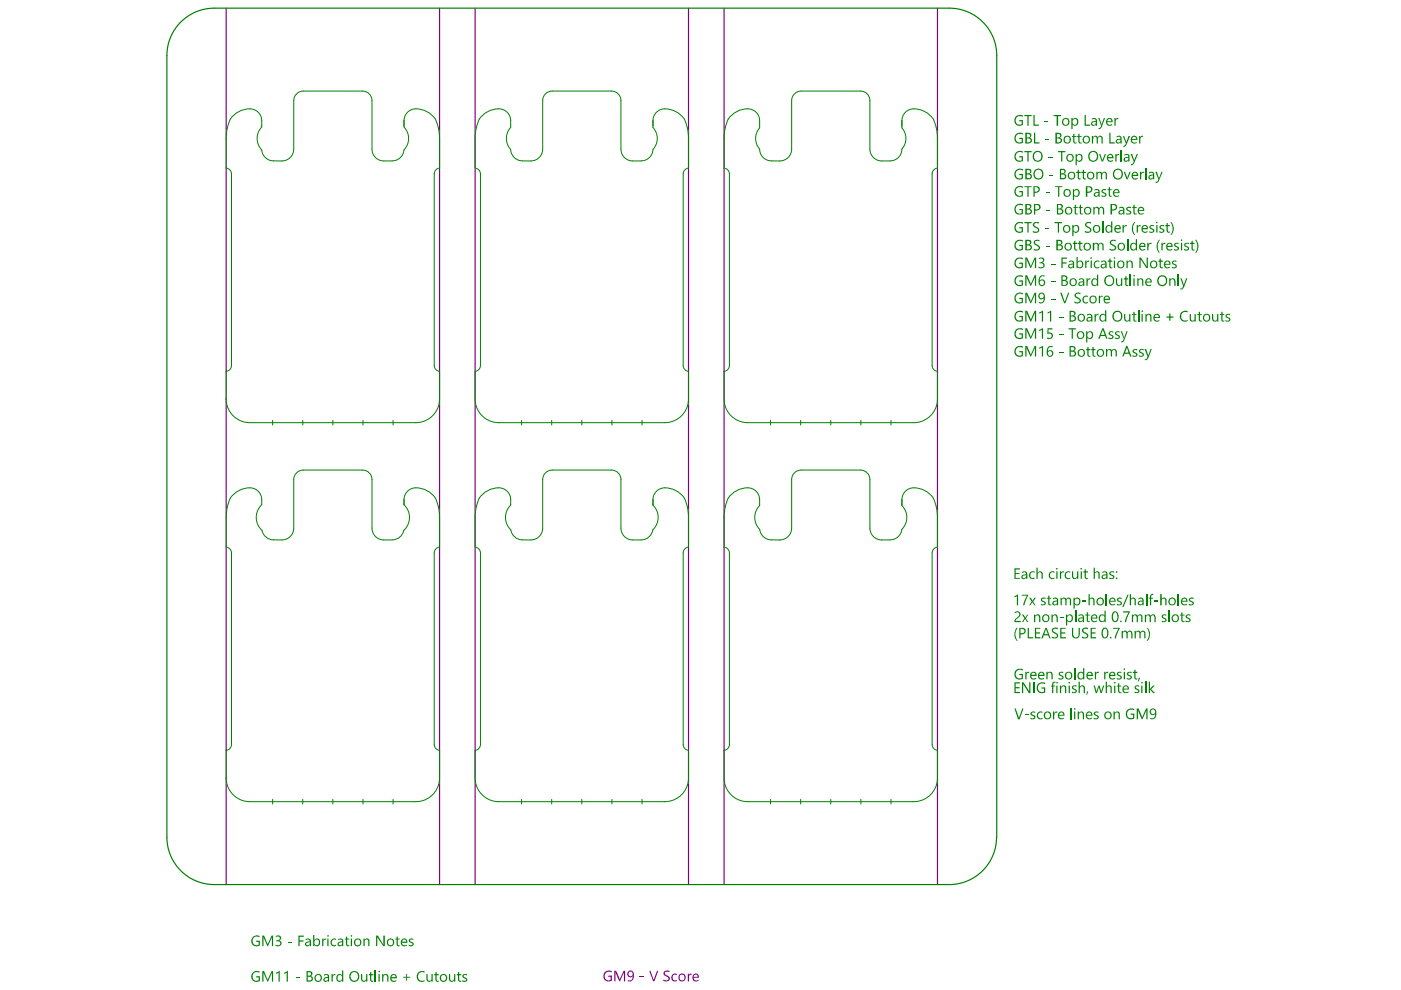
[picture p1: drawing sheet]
<svg xmlns="http://www.w3.org/2000/svg" width="297mm" height="210mm" viewBox="0 0 297 210" stroke-linecap="round" stroke-linejoin="round" font-family="sans-serif">
<path d="M48 1.7v185.9M93.2 1.7v185.9M100.7 1.7v185.9M146 1.7v185.9M153.5 1.7v185.9M198.8 1.7v185.9" fill="none" stroke="#800080" stroke-width=".25"/>
<g fill="#800080">
<path d="M128.1 206.3v-.1a1.29 1.29 0 0 1 1.6-.3v.2h-.1a.91 .91 0 0 0-1.4 .7 .91 .91 0 0 0 1.3 .9v-.6h-.5v-.2h.7v1l-.5 .2a1.14 1.14 0 0 1-1.2-.5 1.14 1.14 0 0 1 .1-1.3z"/>
<path d="M130.2 205.8h.4l.8 1.8 .8-1.8h.3v2.3h-.2v-2l-.8 2h-.2l-.8-2v2h-.3z"/>
<path d="M135.7 207h.9v.2h-.9z"/>
<path d="M137.6 205.8h.3l.7 2 .7-2h.3l-.9 2.3h-.2z"/>
<path d="M140.7 206.1l.5-.3h.7v.3h-.2a.43 .43 0 0 0-.7 .1 .43 .43 0 0 0 .3 .6l.2 .1a.66 .66 0 0 1 .5 .8 .66 .66 0 0 1-1 .4l-.4-.2v-.2h.2a.57 .57 0 0 0 .6 .2 .57 .57 0 0 0 .3-.5l-.7-.5a.63 .63 0 0 1-.3-.8z"/>
<path d="M142.4 206.8a.83 .83 0 0 1 1.1-.3v.2a.61 .61 0 0 0-.9 .4 .61 .61 0 0 0 .7 .8l.2-.2v.3l-.2 .1a.83 .83 0 0 1-.9-.4 .83 .83 0 0 1 0-.9z"/>
<path d="M145.8 206.5h.3v.3l.2-.3 .3-.1v.3a.4 .4 0 0 0-.4 .1 .4 .4 0 0 0-.1 .4v.9h-.3z"/>
<path d="M133.3 206.2a.49 .49 0 0 0 .3 .8 .49 .49 0 0 0 .6-.5 .49 .49 0 0 0-.6-.5zM133.2 205.9h.1a.83 .83 0 0 1 1 .2 .83 .83 0 0 1 .1 .9 .9 .9 0 0 1-1.3 1v-.3a.69 .69 0 0 0 .8 0 .69 .69 0 0 0 .2-.8v.1a.7 .7 0 0 1-1-.1 .7 .7 0 0 1 .1-1z"/>
<path d="M144 207.3a.6 .6 0 0 0 1.2 0 .6 .6 0 0 0-1.2 0zM143.8 207.2a.82 .82 0 0 1 1.6 0 .82 .82 0 0 1-1.6 0z"/>
<path d="M147.2 206.8l-.1 .3h.8a.43 .43 0 0 0-.2-.4 .43 .43 0 0 0-.5 .1zM147 206.6h.1a.67 .67 0 0 1 .8-.1 .67 .67 0 0 1 .3 .8h-1.1a.59 .59 0 0 0 .4 .5 .59 .59 0 0 0 .6-.1v.3l-.6 .1a.84 .84 0 0 1-.7-.6 .84 .84 0 0 1 .2-.9z"/>
</g>
<path d="M55.5 26.7v.2M85.7 26.7v.2M108.3 26.7v.3M138.4 26.7v.3M161.1 26.7v.4M191.2 26.7v.4M108.3 107v.1M138.4 107v.1M161.1 107v.2M191.2 107v.2" fill="none" stroke="#008000" stroke-width=".21"/>
<path d="M35.4 11.8v165.7M45.4 1.7h155.9M211.3 11.8v165.7M45.4 187.6h155.8" fill="none" stroke="#008000" stroke-width=".25"/>
<g fill="#008000">
<path d="M53.6 206.1l.9-.3 .5 .2v.3l-.4-.2a.89 .89 0 0 0-1 1 .89 .89 0 0 0 1.2 .7v-.6h-.5v-.2h.8v1l-.9 .2a1.2 1.2 0 0 1-.6-2.1z"/>
<path d="M55.6 205.9h.4l.8 1.8 .8-1.8h.3v2.2h-.3v-1.9l-.8 1.9h-.1l-.8-1.9v1.9h-.3z"/>
<path d="M58.5 206.2l.8-.4v2.3h-.2v-1.9l-.4 .3h-.2z"/>
<path d="M60.3 206.2l.7-.4v2.3h-.2v-1.9l-.4 .3h-.1z"/>
<path d="M62.8 207.2h.8v.2h-.8z"/>
<path d="M70.3 206.5h.2v.4l.3-.4h.3v.3a.4 .4 0 0 0-.4 0 .4 .4 0 0 0-.2 .4v.9h-.2z"/>
<path d="M76.5 206.5h.3v.9a.42 .42 0 0 0 .4 .5 .42 .42 0 0 0 .4-.4v-1h.3v1.6h-.3v-.2a.59 .59 0 0 1-.7 .2 .59 .59 0 0 1-.4-.6z"/>
<path d="M78.5 206.1h.2v.4h.5v.3h-.5v1l.5 .1v.2a.5 .5 0 0 1-.7-.4v-.9h-.3v-.3h.3z"/>
<path d="M65.2 206.1v.8h.3a.36 .36 0 0 0 .4-.4 .36 .36 0 0 0-.3-.4zM65.2 207.1v.8h.4a.39 .39 0 0 0 .5-.5 .39 .39 0 0 0-.5-.3zM65 205.9h.7a.55 .55 0 0 1 .6 .5 .55 .55 0 0 1-.4 .6 .59 .59 0 0 1 .4 .7 .59 .59 0 0 1-.7 .4h-.6z"/>
<path d="M67 206.9a.58 .58 0 0 0 .1 .9 .58 .58 0 0 0 .9-.3 .57 .57 0 0 0-.2-.7 .57 .57 0 0 0-.8 .1zM66.6 207.4a.85 .85 0 0 1 1.7 0 .85 .85 0 0 1-1.7 0z"/>
<path d="M68.8 207.6a.36 .36 0 0 0 .4 .3 .36 .36 0 0 0 .3-.4v-.1h-.4zM68.7 206.7h.1a.6 .6 0 0 1 .6-.2 .6 .6 0 0 1 .4 .6v1h-.3v-.2a.53 .53 0 0 1-.6 .3 .53 .53 0 0 1-.4-.6 .53 .53 0 0 1 .6-.4l.4-.1a.44 .44 0 0 0-.3-.4 .44 .44 0 0 0-.5 .2z"/>
<path d="M71.4 206.8l.3-.2a.59 .59 0 0 1 .8 .2v-1h.3v2.3h-.3v-.2a.77 .77 0 0 1-1.1 0 .77 .77 0 0 1 0-1.1zM71.6 206.9v.1a.54 .54 0 0 0 0 .7 .54 .54 0 0 0 .7 .1l.2-.2v-.5a.5 .5 0 0 0-.4-.4 .5 .5 0 0 0-.5 .2z"/>
<path d="M74.6 206.3l-.1 .2a.84 .84 0 0 0 .1 1.2 .84 .84 0 0 0 1.2-.1l.1-.7a.8 .8 0 0 0-.5-.8 .8 .8 0 0 0-.8 .2zM74 207a1.11 1.11 0 0 1 2.2 0 1.11 1.11 0 0 1-2.2 0z"/>
</g>
<path d="M79.6 205.8v2.3" fill="none" stroke="#008000" stroke-width=".26"/>
<g fill="#008000">
<path d="M81 206.5h.3v.3a.59 .59 0 0 1 .7-.3 .59 .59 0 0 1 .4 .7v.9h-.3v-.9a.42 .42 0 0 0-.4-.5 .42 .42 0 0 0-.4 .5v.9h-.3z"/>
<path d="M85.5 207.1h.6v-.6h.2v.6h.7v.2h-.7v.6h-.2v-.6h-.6z"/>
<path d="M88.7 206.1l.8-.3 .5 .1v.3a.92 .92 0 0 0-1.4 .9 .92 .92 0 0 0 1.4 .7l-.1 .3h-.9a1.25 1.25 0 0 1-.3-2z"/>
<path d="M90.4 206.5h.3v.9a.42 .42 0 0 0 .3 .5 .42 .42 0 0 0 .5-.4v-1h.2v1.6h-.2v-.2a.59 .59 0 0 1-.7 .2 .59 .59 0 0 1-.4-.6z"/>
<path d="M92.3 206.1h.3v.4h.4v.3h-.4v.9l.1 .2h.3v.2a.48 .48 0 0 1-.7-.4v-.9h-.2v-.3h.2z"/>
<path d="M95.2 206.5h.2v.9a.42 .42 0 0 0 .4 .5 .42 .42 0 0 0 .5-.4v-1h.2v1.6h-.2v-.2a.59 .59 0 0 1-.7 .2 .59 .59 0 0 1-.4-.6z"/>
<path d="M97.1 206.1h.3v.4h.4v.3h-.4v1l.4 .1v.2a.5 .5 0 0 1-.7-.4v-.9h-.3v-.3h.3z"/>
<path d="M98.1 206.7l.2-.2h.7v.4a.36 .36 0 0 0-.5-.2 .36 .36 0 0 0-.1 .5 .5 .5 0 0 1 .6 .3 .5 .5 0 0 1-.2 .6l-.5 .1-.3-.1v-.3a.52 .52 0 0 0 .8-.2l-.3-.2a.5 .5 0 0 1-.4-.7z"/>
<path d="M80.3 206a.15 .15 0 0 1 .3 0 .15 .15 0 0 1-.3 0zM80.2 206.5h.3v1.6h-.3z"/>
<path d="M83.1 206.9l-.1 .3h.9a.45 .45 0 0 0-.3-.5 .45 .45 0 0 0-.5 .2zM82.9 206.7l.3-.1a.69 .69 0 0 1 .7 .1 .69 .69 0 0 1 .2 .7h-1.1a.6 .6 0 0 0 .4 .5 .6 .6 0 0 0 .6-.1v.3h-.2a.85 .85 0 0 1-1-.3 .85 .85 0 0 1 .1-1.1z"/>
<path d="M93.6 206.9l-.1 .5a.53 .53 0 0 0 .7 .5 .53 .53 0 0 0 .3-.8 .5 .5 0 0 0-.4-.4 .5 .5 0 0 0-.5 .2zM93.2 207.3a.81 .81 0 0 1 1.6 0 .81 .81 0 0 1-1.6 0z"/>
</g>
<g fill="none" stroke="#008000" stroke-width=".21">
<path d="M55.5 26.7a2.86 2.86 0 0 0-1.9-3.6 4.8 4.8 0 0 0-5.6 4.9v7.6a1.26 1.26 0 0 1 1.1 1.3v40.6a1.26 1.26 0 0 1-1.1 1.2v5.9a5 5 0 0 0 5 5h35.2a5 5 0 0 0 5-5v-5.9a1.26 1.26 0 0 1-1.1-1.2v-40.6a1.26 1.26 0 0 1 1.1-1.3l-.1-7.6a5 5 0 0 0-4.2-4.9 2.57 2.57 0 0 0-3.2 2.5v1.1M55.5 26.9a3.5 3.5 0 0 0 0 4.9 2.49 2.49 0 0 0 2.5 2.3 3.7 3.7 0 0 0 3.7-.9l.5-1 .1-.6v-10.3a2.01 2.01 0 0 1 2-2h12.6a2.01 2.01 0 0 1 2 2v10.3M78.9 31.6a2.51 2.51 0 0 0 2.5 2.5h1.7M85.7 26.9a3.5 3.5 0 0 1-.1 4.9 2.49 2.49 0 0 1-2.4 2.3M100.7 35.6a1.26 1.26 0 0 1 1.2 1.3v40.6a1.26 1.26 0 0 1-1.2 1.2M108.3 26.7a2.86 2.86 0 0 0-2-3.6 4.8 4.8 0 0 0-5.5 4.9l-.1 7.6M108.3 27a3.4 3.4 0 0 0 0 4.7 2.49 2.49 0 0 0 2.5 2.4h1.8M131.7 31.6a2.51 2.51 0 0 0 2.5 2.5h1.7M131.7 31.6v-10.3a2.01 2.01 0 0 0-2.1-2h-12.5a2.01 2.01 0 0 0-2 2v10.3a2.51 2.51 0 0 1-2.6 2.5M138.4 27a3.4 3.4 0 0 1 0 4.7 2.49 2.49 0 0 1-2.5 2.4M138.4 26.7a2.86 2.86 0 0 1 2-3.6 4.8 4.8 0 0 1 5.5 4.9l.1 7.6a1.26 1.26 0 0 0-1.2 1.3v40.6a1.26 1.26 0 0 0 1.2 1.2v5.9a5 5 0 0 1-5 5h-35.2a5 5 0 0 1-5.1-5v-5.9M161.1 27.1a3.4 3.4 0 0 0 0 4.5 2.49 2.49 0 0 0 2.5 2.5 3.7 3.7 0 0 0 3.7-.9l.5-1v-.6v-10.3a2.01 2.01 0 0 1 2.1-2h12.5a2.01 2.01 0 0 1 2 2v10.3"/>
<path d="M161.1 26.7a2.86 2.86 0 0 0-2-3.6 4.8 4.8 0 0 0-5.5 4.9l-.1 7.6a1.26 1.26 0 0 1 1.2 1.3l-.1 40.6a1.26 1.26 0 0 1-1.1 1.2v5.9a5 5 0 0 0 5 5h35.2a5 5 0 0 0 5.1-5v-5.9a1.26 1.26 0 0 1-1.2-1.2v-40.6a1.26 1.26 0 0 1 1.2-1.3l-.1-7.6a5 5 0 0 0-4.3-4.9 2.57 2.57 0 0 0-3.2 2.5v1.1M184.4 31.6a2.51 2.51 0 0 0 2.5 2.5h1.8M191.2 27.1a3.4 3.4 0 0 1 0 4.5 2.5 2.5 0 0 1-2.5 2.5M57.8 89.1v1M64.2 89.1v1M70.6 89.1v1M77 89.1v1M83.3 89.1v1M110.6 89.1v1M117 89.1v1M123.4 89.1v1M129.7 89.1v1"/>
<path d="M136.1 89.1v1M163.4 89.1v1M169.8 89.1v1M176.1 89.1v1M182.5 89.1v1M188.9 89.1v1M78.9 112v-10.3a2.01 2.01 0 0 0-2-2h-12.6a2.01 2.01 0 0 0-2 2v10.3a2.52 2.52 0 0 1-2.5 2.5 3.8 3.8 0 0 1-3.8-1l-.5-1.1a3.7 3.7 0 0 1 0-5.4 2.86 2.86 0 0 0-1.9-3.5 4.8 4.8 0 0 0-5.6 4.9v7.6a1.26 1.26 0 0 1 1.1 1.2v40.6a1.26 1.26 0 0 1-1.1 1.3v5.9a5 5 0 0 0 5 5h35.2a5 5 0 0 0 5-5v-5.9a1.26 1.26 0 0 1-1.1-1.3v-40.6a1.26 1.26 0 0 1 1.1-1.2l-.1-7.6a5 5 0 0 0-4.2-4.9 2.57 2.57 0 0 0-3.2 2.4v1.1a3.7 3.7 0 0 1-.1 5.4 2.5 2.5 0 0 1-2.4 2.1M78.9 112a2.51 2.51 0 0 0 2.5 2.5h1.7M100.7 116a1.26 1.26 0 0 1 1.2 1.2v40.6a1.26 1.26 0 0 1-1.2 1.3M108.3 107a2.86 2.86 0 0 0-2-3.5 4.8 4.8 0 0 0-5.5 4.9l-.1 7.6M108.3 107.1a3.6 3.6 0 0 0 0 5.2 2.5 2.5 0 0 0 2.5 2.2M110.8 114.5h1.8"/>
<path d="M131.7 112a2.51 2.51 0 0 0 2.5 2.5h1.7M131.7 112v-10.3a2.01 2.01 0 0 0-2.1-2h-12.5a2.01 2.01 0 0 0-2 2v10.3a2.51 2.51 0 0 1-2.6 2.5M138.4 107.1a3.6 3.6 0 0 1 0 5.2 2.49 2.49 0 0 1-2.5 2.2M138.4 107a2.86 2.86 0 0 1 2-3.5 4.8 4.8 0 0 1 5.5 4.9l.1 7.6a1.26 1.26 0 0 0-1.2 1.2v40.6a1.26 1.26 0 0 0 1.2 1.3v5.9a5 5 0 0 1-5 5h-35.2a5 5 0 0 1-5.1-5v-5.9M161.1 107.2a3.5 3.5 0 0 0 0 5 2.5 2.5 0 0 0 2.5 2.3 3.7 3.7 0 0 0 3.7-1l.5-1v-.5v-10.3a2.01 2.01 0 0 1 2.1-2h12.5a2.01 2.01 0 0 1 2 2v10.3M161.1 107a2.86 2.86 0 0 0-2-3.5 4.8 4.8 0 0 0-5.5 4.9l-.1 7.6a1.26 1.26 0 0 1 1.2 1.2l-.1 40.6a1.26 1.26 0 0 1-1.1 1.3v5.9a5 5 0 0 0 5 5h35.2a5 5 0 0 0 5.1-5v-5.9a1.26 1.26 0 0 1-1.2-1.3v-40.6a1.26 1.26 0 0 1 1.2-1.2l-.1-7.6a5 5 0 0 0-4.3-4.9 2.57 2.57 0 0 0-3.2 2.4v1.1M184.4 112a2.51 2.51 0 0 0 2.5 2.5h1.8M191.2 107.2a3.6 3.6 0 0 1 0 5 2.5 2.5 0 0 1-2.5 2.3M57.8 169.5v1M64.2 169.5v1M70.6 169.5v1M77 169.5v1"/>
<path d="M83.3 169.5v1M110.6 169.5v1M117 169.5v1M123.4 169.5v1M129.7 169.5v1M136.1 169.5v1M163.4 169.5v1M169.8 169.5v1M176.1 169.5v1M182.5 169.5v1M188.9 169.5v1"/>
</g>
<path d="M45.4 1.7a10 10 0 0 0-10 10.1M201.3 1.7a10 10 0 0 1 10 10.1M35.4 177.5a10 10 0 0 0 10 10.1M211.3 177.5a10 10 0 0 1-10.1 10.1" fill="none" stroke="#008000" stroke-width=".25"/>
<g fill="#008000">
<path d="M53.6 198.6l.3-.1a1.01 1.01 0 0 1 1.1-.1v.4l-.5-.2a.91 .91 0 0 0-.9 1.1 .91 .91 0 0 0 1.2 .6v-.6h-.5v-.2h.8v1l-.6 .2-.6-.1a1.27 1.27 0 0 1-.3-2z"/>
<path d="M55.6 198.4h.4l.8 1.8 .8-1.8h.3v2.2h-.3v-1.9l-.8 1.9h-.1l-.8-1.9v1.9h-.3z"/>
<path d="M58.5 198.4a.6 .6 0 0 1 .9 .1 .6 .6 0 0 1-.2 .9v.1a.63 .63 0 0 1 .5 .7 .63 .63 0 0 1-.8 .5l-.5-.2v-.2h.1a.48 .48 0 0 0 .8 .1 .48 .48 0 0 0-.1-.8h-.6v-.3h.2a.42 .42 0 0 0 .5-.5 .42 .42 0 0 0-.8-.1z"/>
<path d="M61 199.6h.9v.2h-.9z"/>
<path d="M63.3 198.4h1.1v.2h-.9v.8h.9v.2h-.9v1h-.2z"/>
<path d="M68.3 199h.3v.3l.1-.2 .4-.1v.3l-.2-.1-.3 .3v1.1h-.3z"/>
<path d="M70.3 199.2l.7-.3 .2 .1v.3a.58 .58 0 0 0-.8 .5 .58 .58 0 0 0 .8 .5v.2a.84 .84 0 0 1-1-.2 .84 .84 0 0 1 .1-1.1z"/>
<path d="M73.4 198.6h.2v.4h.5v.2h-.5v1l.1 .2 .4-.1v.3a.5 .5 0 0 1-.7-.4v-1h-.3v-.2h.3z"/>
<path d="M77.1 199h.2v.3l.1-.2a.57 .57 0 0 1 .6-.1 .57 .57 0 0 1 .3 .6v1h-.2v-.9a.4 .4 0 0 0-.4-.5 .4 .4 0 0 0-.4 .5v.9h-.2z"/>
<path d="M79.7 198.4h.4l1.2 1.9v-1.9h.3v2.2h-.3l-1.2-1.9-.1 1.9h-.3z"/>
<path d="M84.1 198.6h.2v.4h.4v.2h-.4v1a.22 .22 0 0 0 .2 .2 .22 .22 0 0 0 .2-.1l-.1 .4-.3-.1-.2-.3v-1.1h-.3v-.2h.3z"/>
<path d="M86.7 199.2l.6-.3 .4 .2v.2a.36 .36 0 0 0-.5-.1 .36 .36 0 0 0-.2 .4 .54 .54 0 0 1 .6 .3 .54 .54 0 0 1-.1 .6l-.5 .2-.4-.2v-.2a.47 .47 0 0 0 .5 .1 .47 .47 0 0 0 .4-.3l-.3-.1a.57 .57 0 0 1-.5-.7z"/>
<path d="M215.3 24.8l.7-.4h.8l.1 .4-.6-.2a.9 .9 0 0 0-1 1.1 .9 .9 0 0 0 1.3 .6v-.6h-.5v-.2h.8v1l-.7 .2a1.14 1.14 0 0 1-1.1-.7 1.14 1.14 0 0 1 .2-1.2z"/>
<path d="M217.2 24.4h1.5v.2h-.6v2.1h-.3v-2.1h-.6z"/>
<path d="M219.1 24.4h.3v2h.9v.3h-1.2z"/>
<path d="M221.4 25.6h.8v.2h-.8z"/>
<path d="M223.4 24.4h1.6v.2h-.7v2.1h-.3v-2.1h-.6z"/>
<path d="M230 24.4h.2v2h.9v.3h-1.1z"/>
<path d="M232.8 25h.3l.5 1.4 .4-1.4h.3l-.7 1.9-.4 .5h-.3v-.3h.3l.3-.4z"/>
<path d="M236.3 25h.2v.4l.2-.3 .4-.1v.3a.4 .4 0 0 0-.5 .1 .4 .4 0 0 0-.1 .4v.9h-.2z"/>
<path d="M215.3 28.6a1.29 1.29 0 0 1 1.6-.3v.2l-.6-.1a.93 .93 0 0 0-1 .9 .93 .93 0 0 0 .9 .9l.4-.1v-.6h-.5v-.3h.8v1.1l-.7 .1a1.14 1.14 0 0 1-1.1-.6 1.14 1.14 0 0 1 .2-1.2z"/>
<path d="M219.2 28.1h.3v2.1h.9v.2h-1.2z"/>
<path d="M221.6 29.4h.8v.2h-.8z"/>
<path d="M227.5 28.4l.3-.1v.5h.4v.2h-.4v1l.2 .2h.2a.36 .36 0 0 1-.4 .2 .36 .36 0 0 1-.3-.4v-1h-.2v-.2h.2z"/>
<path d="M228.6 28.4l.3-.1v.5h.4v.2h-.4v1l.2 .2h.2a.36 .36 0 0 1-.4 .2 .36 .36 0 0 1-.3-.4v-1h-.2v-.2h.2z"/>
<path d="M231.5 28.8h.2v.3a.57 .57 0 0 1 .6-.3 .57 .57 0 0 1 .5 .3 .54 .54 0 0 1 .6-.3 .54 .54 0 0 1 .4 .6v1h-.3v-.9a.39 .39 0 0 0-.3-.5 .39 .39 0 0 0-.4 .4v1h-.3v-.9a.4 .4 0 0 0-.4-.5 .4 .4 0 0 0-.4 .5v.9h-.2z"/>
<path d="M235.2 28.1h.3v2.1h.8v.2h-1.1z"/>
<path d="M238.1 28.8h.2l.5 1.4 .5-1.4h.3l-.8 1.9-.3 .4h-.4v-.2h.4l.2-.5z"/>
<path d="M241.5 28.8h.3v.4l.2-.4h.3v.3a.4 .4 0 0 0-.4 0 .4 .4 0 0 0-.1 .5v.8h-.3z"/>
<path d="M215.4 54.9l.6-.3h.6l.3 .1v.3h-.2a.91 .91 0 0 0-1.4 .7 .91 .91 0 0 0 1.3 .9v-.7h-.5v-.2h.8v1l-.5 .2-.8-.1a1.29 1.29 0 0 1-.2-1.9z"/>
<path d="M217.4 54.6h.4l.7 1.9 .9-1.9h.3v2.2h-.3l.1-1.9-.9 1.9h-.1l-.9-1.9v1.9h-.2z"/>
<path d="M220.3 54.7h.1a.58 .58 0 0 1 .9 .2 .58 .58 0 0 1-.3 .8 .64 .64 0 0 1 .4 .8 .64 .64 0 0 1-.8 .4l-.4-.1 .1-.3a.52 .52 0 0 0 .6 .2 .52 .52 0 0 0 .3-.7l-.4-.2h-.4v-.2h.2a.46 .46 0 0 0 .5-.6 .46 .46 0 0 0-.8-.1z"/>
<path d="M222.8 55.9h.9v.2h-.9z"/>
<path d="M225 54.6h1.2v.3h-.9v.7h.8v.3h-.8v.9h-.3z"/>
<path d="M230.1 55.2h.2v.4l.2-.3 .4-.1v.3h-.3l-.2 .2-.1 1.1h-.2z"/>
<path d="M232 55.6l.1-.1a.76 .76 0 0 1 1-.2v.3a.61 .61 0 0 0-.8 0 .61 .61 0 0 0 0 .8 .61 .61 0 0 0 .8 .1v.3a.83 .83 0 0 1-1.1-.2 .83 .83 0 0 1 0-1z"/>
<path d="M235.2 54.9l.3-.1v.4h.3v.3h-.3v.9a.24 .24 0 0 0 0 .3 .24 .24 0 0 0 .3-.1v.2a.45 .45 0 0 1-.6-.3v-1h-.3v-.3h.3z"/>
<path d="M238.8 55.2h.3v.3a.59 .59 0 0 1 .7-.3 .59 .59 0 0 1 .4 .7v.9h-.3v-.9a.42 .42 0 0 0-.4-.5 .42 .42 0 0 0-.4 .5v.9h-.3z"/>
<path d="M241.6 54.6h.3l1.2 1.9v-1.9h.3v2.2h-.4l-1.2-1.9v1.9h-.2z"/>
<path d="M245.9 54.9l.2-.1v.4h.5v.3h-.5l.1 1.1h.4a.36 .36 0 0 1-.5 .3 .36 .36 0 0 1-.2-.4v-1h-.3v-.3h.3z"/>
<path d="M248.5 55.5a.65 .65 0 0 1 .9-.2v.3a.38 .38 0 0 0-.4-.2 .38 .38 0 0 0-.3 .4l.2 .1a.51 .51 0 0 1 .6 .7 .51 .51 0 0 1-.8 .3l-.2-.1v-.3a.37 .37 0 0 0 .4 .2 .37 .37 0 0 0 .3-.4l-.3-.2a.48 .48 0 0 1-.4-.6z"/>
<path d="M215.3 58.8a1.29 1.29 0 0 1 1.6-.3v.2h-.3a.91 .91 0 0 0-1.3 .8 .91 .91 0 0 0 1.3 .8v-.6h-.5v-.2h.8v1l-.5 .2-.8-.2a1.17 1.17 0 0 1-.3-1.7z"/>
<path d="M217.4 58.4h.4l.7 1.8 .9-1.8h.3v2.2h-.3l.1-1.9-.9 1.9h-.1l-.9-1.9v1.9h-.2z"/>
<path d="M222.8 59.6h.9v.2h-.9z"/>
<path d="M230.3 59h.3v.4l.2-.3 .4-.1v.3h-.3l-.2 .2-.1 1.1h-.3z"/>
<path d="M236.6 59h.3v1a.42 .42 0 0 0 .4 .5 .42 .42 0 0 0 .4-.5v-1h.2v1.6h-.2v-.2a.61 .61 0 0 1-.7 .2 .61 .61 0 0 1-.4-.6z"/>
<path d="M238.6 58.6h.2v.4h.4v.3h-.4v.9a.24 .24 0 0 0 .1 .2 .24 .24 0 0 0 .3 0v.2a.39 .39 0 0 1-.4 0 .39 .39 0 0 1-.2-.4v-.9h-.3v-.3h.3z"/>
<path d="M64.9 200a.39 .39 0 0 0 .4 .4 .39 .39 0 0 0 .4-.4v-.2zM64.8 199.1h.1a.71 .71 0 0 1 1 .5v1h-.2v-.3a.52 .52 0 0 1-.9 .2 .52 .52 0 0 1 .4-.9h.5a.48 .48 0 0 0-.4-.4 .48 .48 0 0 0-.5 .2z"/>
<path d="M66.8 199.3l-.1 .7a.54 .54 0 0 0 .7 .3 .54 .54 0 0 0 .1-.8 .49 .49 0 0 0-.7-.2zM66.4 198.2h.3v1.1l.1-.1a.66 .66 0 0 1 .8-.1 .66 .66 0 0 1 .3 .8 .68 .68 0 0 1-.5 .7 .68 .68 0 0 1-.7-.3v.3h-.3z"/>
<path d="M69.4 198.4a.18 .18 0 0 1 .3 0 .18 .18 0 0 1-.3 0zM69.4 199h.3v1.6h-.3z"/>
<path d="M71.8 200a.36 .36 0 0 0 .4 .4 .36 .36 0 0 0 .3-.4v-.2zM71.7 199.1h.1a.65 .65 0 0 1 1 .5v1h-.3v-.3a.52 .52 0 0 1-.6 .4 .52 .52 0 0 1-.4-.6 .52 .52 0 0 1 .6-.5h.4a.43 .43 0 0 0-.3-.5 .43 .43 0 0 0-.5 .3z"/>
<path d="M74.3 198.4a.2 .2 0 0 1 .4 0 .2 .2 0 0 1-.4 0zM74.4 199h.2v1.6h-.2z"/>
<path d="M75.2 199.8a.6 .6 0 0 0 1.2 0 .6 .6 0 0 0-1.2 0zM75 199.8a.85 .85 0 0 1 1.7 0 .85 .85 0 0 1-1.7 0z"/>
<path d="M82.2 199.8a.6 .6 0 0 0 1.2 0 .6 .6 0 0 0-1.2 0zM82 199.8a.83 .83 0 0 1 1.6 0 .83 .83 0 0 1-1.6 0z"/>
<path d="M85.4 199.3l-.2 .3h.9a.43 .43 0 0 0-.2-.4 .43 .43 0 0 0-.5 .1zM85.2 199.2a.66 .66 0 0 1 .8-.2 .66 .66 0 0 1 .4 .7v.2h-1.2a.59 .59 0 0 0 .4 .5 .59 .59 0 0 0 .7-.1v.2h-.2a.84 .84 0 0 1-1-.2 .84 .84 0 0 1 .1-1.1z"/>
<path d="M225.5 25.5a.59 .59 0 0 0 .4 1 .59 .59 0 0 0 .5-.9 .52 .52 0 0 0-.4-.4 .52 .52 0 0 0-.5 .3zM225.1 25.8a.85 .85 0 0 1 1.7 0 .85 .85 0 0 1-1.7 0z"/>
<path d="M227.2 25h.2v.3a.78 .78 0 0 1 1.2 .1 .78 .78 0 0 1-.3 1.1l-.6 .2-.3-.3v1h-.2zM227.5 25.5l-.1 .5a.51 .51 0 0 0 .7 .4 .51 .51 0 0 0 .3-.8 .47 .47 0 0 0-.4-.4 .47 .47 0 0 0-.5 .3z"/>
<path d="M231.6 26a.38 .38 0 0 0 .4 .5 .38 .38 0 0 0 .3-.5v-.2zM231.5 25.1a.64 .64 0 0 1 .7-.1 .64 .64 0 0 1 .4 .6v1.1h-.3v-.3a.49 .49 0 0 1-.9 .1 .49 .49 0 0 1 .4-.8l.5-.1a.43 .43 0 0 0-.2-.3 .43 .43 0 0 0-.5 0l-.1 .1z"/>
<path d="M234.8 25.5l-.1 .2h.9a.44 .44 0 0 0-.3-.5 .44 .44 0 0 0-.5 .3zM234.6 25.3a.7 .7 0 0 1 .9-.3 .7 .7 0 0 1 .4 .9h-1.2a.59 .59 0 0 0 .4 .5 .59 .59 0 0 0 .7-.1v.2l-.2 .1a.79 .79 0 0 1-1-.2 .79 .79 0 0 1 0-1z"/>
<path d="M217.7 28.4v.8h.3a.39 .39 0 0 0 .4-.3 .39 .39 0 0 0-.2-.4zM217.7 29.3v.9h.4a.43 .43 0 0 0 .4-.5 .43 .43 0 0 0-.5-.4zM217.4 28.1l.7 .1a.52 .52 0 0 1 .6 .4 .52 .52 0 0 1-.4 .6 .61 .61 0 0 1 .5 .7 .61 .61 0 0 1-.7 .5h-.7z"/>
<path d="M224.1 28.4v.8h.2a.39 .39 0 0 0 .4-.3 .39 .39 0 0 0-.1-.4zM224.1 29.3v.9h.3a.43 .43 0 0 0 .5-.5 .43 .43 0 0 0-.6-.4zM223.8 28.1l.7 .1a.52 .52 0 0 1 .5 .4 .52 .52 0 0 1-.3 .6 .61 .61 0 0 1 .5 .7 .61 .61 0 0 1-.7 .5h-.7z"/>
<path d="M225.8 29.2a.56 .56 0 0 0 .2 .9 .56 .56 0 0 0 .8-.4v-.1a.53 .53 0 0 0-.4-.6 .53 .53 0 0 0-.6 .2zM225.5 29.6a.8 .8 0 0 1 1.6 0 .8 .8 0 0 1-1.6 0z"/>
<path d="M229.9 29.2l-.1 .3a.56 .56 0 0 0 .6 .7 .56 .56 0 0 0 .4-.9 .54 .54 0 0 0-.9-.1zM229.5 29.6a.82 .82 0 0 1 1.6 0 .82 .82 0 0 1-1.6 0z"/>
<path d="M236.9 29.7a.38 .38 0 0 0 .3 .5 .38 .38 0 0 0 .4-.5v-.1zM236.7 28.9a.64 .64 0 0 1 .7-.1 .64 .64 0 0 1 .4 .5v1.1h-.2v-.2a.52 .52 0 0 1-1 .1 .52 .52 0 0 1 .4-.8l.6-.1a.47 .47 0 0 0-.4-.4 .47 .47 0 0 0-.5 .2z"/>
<path d="M240.1 29.2l-.1 .3h.9a.44 .44 0 0 0-.3-.5 .44 .44 0 0 0-.5 .2zM239.9 29.1v-.1a.71 .71 0 0 1 .9-.1 .71 .71 0 0 1 .3 .8h-1.1a.57 .57 0 0 0 .4 .5 .57 .57 0 0 0 .6-.2v.3l-.2 .1a.83 .83 0 0 1-1-.3 .83 .83 0 0 1 .1-1z"/>
<path d="M226.8 56.2a.34 .34 0 0 0 .2 .5 .34 .34 0 0 0 .4-.3l.1-.3zM226.6 55.4l.2-.1a.61 .61 0 0 1 .9 .5v1h-.2v-.2a.5 .5 0 0 1-.9 .1 .5 .5 0 0 1 .4-.8h.5a.39 .39 0 0 0-.2-.5 .39 .39 0 0 0-.5 .2h-.2z"/>
<path d="M228.6 55.6l-.1 .6a.49 .49 0 0 0 .6 .4 .49 .49 0 0 0 .3-.7 .46 .46 0 0 0-.3-.5 .46 .46 0 0 0-.5 .2zM228.2 54.5h.3v1.1a.71 .71 0 0 1 1-.2 .71 .71 0 0 1 .1 1 .64 .64 0 0 1-.4 .5 .64 .64 0 0 1-.7-.3v.2h-.3z"/>
<path d="M231.2 54.7a.18 .18 0 0 1 .3 0 .18 .18 0 0 1-.3 0zM231.2 55.2h.3v1.6h-.3z"/>
<path d="M233.7 56.2a.34 .34 0 0 0 .2 .5 .34 .34 0 0 0 .4-.4l.1-.2zM233.5 55.4l.2-.1a.61 .61 0 0 1 .9 .5v1h-.2l-.1-.2a.49 .49 0 0 1-.8 .1 .49 .49 0 0 1 .4-.8h.5a.49 .49 0 0 0-.4-.5 .49 .49 0 0 0-.5 .2z"/>
<path d="M236.1 54.7a.2 .2 0 0 1 .4 0 .2 .2 0 0 1-.4 0zM236.2 55.2h.2v1.6h-.2z"/>
<path d="M237.2 55.7v.1a.58 .58 0 0 0 .5 .9 .58 .58 0 0 0 .4-.9 .52 .52 0 0 0-.4-.4 .52 .52 0 0 0-.5 .3zM236.8 56.1a.85 .85 0 0 1 1.7 0 .85 .85 0 0 1-1.7 0z"/>
<path d="M244.1 55.7a.59 .59 0 0 0 .3 .9 .59 .59 0 0 0 .8-.7 .59 .59 0 0 0-1-.3zM243.8 56a.81 .81 0 0 1 1.6 0 .81 .81 0 0 1-1.6 0z"/>
<path d="M247.1 55.6v.3h.8a.43 .43 0 0 0-.3-.4 .43 .43 0 0 0-.5 .1zM246.9 55.5a.7 .7 0 0 1 .9-.2 .7 .7 0 0 1 .4 .8l-1.1 .1a.55 .55 0 0 0 .3 .5 .55 .55 0 0 0 .6-.2l-.1 .3a.84 .84 0 0 1-1-.2 .84 .84 0 0 1 0-1.1z"/>
<path d="M220.4 58.6a.88 .88 0 0 1 1.1-.2v.3a.69 .69 0 0 0-.8 0 .69 .69 0 0 0-.3 .8 .68 .68 0 0 1 1.2 .3 .68 .68 0 0 1-.8 .9l-.3-.1-.3-.5v-.9zM220.4 59.9a.47 .47 0 0 0 .9 0 .47 .47 0 0 0-.9 0z"/>
<path d="M225.3 58.6v.7h.3a.35 .35 0 0 0 .4-.3 .35 .35 0 0 0-.3-.4zM225.3 59.6v.8h.4a.42 .42 0 0 0 .4-.4 .42 .42 0 0 0-.5-.4zM225 58.4h.8a.55 .55 0 0 1 .5 .5 .55 .55 0 0 1-.4 .6 .59 .59 0 0 1 .5 .7 .59 .59 0 0 1-.7 .4h-.7z"/>
<path d="M226.9 59.8a.6 .6 0 0 0 1.2 0 .6 .6 0 0 0-1.2 0zM226.7 59.8a.85 .85 0 0 1 1.7 0 .85 .85 0 0 1-1.7 0z"/>
<path d="M228.9 60a.39 .39 0 0 0 .4 .5 .39 .39 0 0 0 .3-.5v-.2zM228.7 59.1h.1a.64 .64 0 0 1 .7-.1 .64 .64 0 0 1 .4 .6v1h-.3v-.2a.49 .49 0 0 1-.9 .1 .49 .49 0 0 1 .4-.8l.5-.1a.49 .49 0 0 0-.3-.4 .49 .49 0 0 0-.6 .2z"/>
<path d="M231.6 59.2a.7 .7 0 0 1 1 .1v-1.1h.2v2.4h-.2v-.3a.69 .69 0 0 1-1 .3 .69 .69 0 0 1-.2-1zM231.7 59.5v.1a.51 .51 0 0 0 .2 .8 .51 .51 0 0 0 .7-.5v-.3a.47 .47 0 0 0-.4-.4 .47 .47 0 0 0-.5 .3z"/>
<path d="M234.6 58.9l-.2 .7a.81 .81 0 0 0 1 .8 .81 .81 0 0 0 .6-1.1v-.1a.82 .82 0 0 0-1.4-.3zM234.4 58.6l.5-.2a1.13 1.13 0 0 1 1.4 1 1.13 1.13 0 0 1-1.1 1.3h-.1a1.23 1.23 0 0 1-.7-2.1z"/>
</g>
<path d="M239.7 58.2v2.4" fill="none" stroke="#008000" stroke-width=".26"/>
<g fill="#008000">
<path d="M241.1 59h.3v.3a.54 .54 0 0 1 .7-.3 .54 .54 0 0 1 .3 .6v1h-.2v-.9a.4 .4 0 0 0-.4-.5 .4 .4 0 0 0-.4 .5v.9h-.3z"/>
<path d="M247.9 59h.3v.3a.57 .57 0 0 1 .6-.3 .57 .57 0 0 1 .4 .6v1h-.2l-.1-.9a.4 .4 0 0 0-.4-.5 .4 .4 0 0 0-.3 .5v.9h-.3z"/>
<path d="M240.3 58.5a.18 .18 0 0 1 .3 0 .18 .18 0 0 1-.3 0zM240.3 59h.3v1.6h-.3z"/>
<path d="M243.1 59.5l-.1 .2h.9a.44 .44 0 0 0-.3-.5 .44 .44 0 0 0-.5 .3zM242.9 59.3h.1a.7 .7 0 0 1 .8-.2 .7 .7 0 0 1 .4 .8l-1.2 .1a.61 .61 0 0 0 1.1 .3v.2l-.2 .1a.84 .84 0 0 1-1-.3 .84 .84 0 0 1 0-1z"/>
<path d="M245.8 58.9l-.1 .7a.81 .81 0 0 0 1 .8 .81 .81 0 0 0 .4-1.3 .8 .8 0 0 0-1.3-.2zM245.3 59.5a1.12 1.12 0 0 1 2.2 0 1.12 1.12 0 0 1-2.2 0z"/>
</g>
<path d="M249.8 58.2v2.4" fill="none" stroke="#008000" stroke-width=".26"/>
<g fill="#008000">
<path d="M250.3 59h.2l.5 1.4 .5-1.4h.2l-.7 1.9-.4 .5h-.3v-.3h.3l.2-.5z"/>
<path d="M215.4 69.8l.6-.2h.6l.3 .1v.3h-.2a.91 .91 0 0 0-1.4 .7 .91 .91 0 0 0 1.3 .9v-.7h-.5v-.2h.8v1l-.5 .2-.7-.1a1.25 1.25 0 0 1-.3-2z"/>
<path d="M217.4 69.6h.4l.7 1.8 .9-1.8h.3v2.2h-.3l.1-1.9-.9 1.9h-.1l-.9-1.9v1.9h-.2z"/>
<path d="M220.3 69.9l.9-.3v2.2h-.3v-1.9l-.4 .3h-.2z"/>
<path d="M222.1 69.6h1v.2h-.8l.1 .7a.74 .74 0 0 1 .8 .9 .74 .74 0 0 1-1.2 .4v-.3a.51 .51 0 0 0 .8 0 .51 .51 0 0 0-.2-.8h-.6z"/>
<path d="M224.5 70.9h.9v.2h-.9z"/>
<path d="M226.6 69.6h1.5v.2h-.6v2h-.3v-2h-.6z"/>
<path d="M235.1 70.5l.3-.3h.5l.1 .3a.36 .36 0 0 0-.4-.1 .36 .36 0 0 0-.2 .5h.2a.51 .51 0 0 1 .5 .7 .51 .51 0 0 1-.8 .3l-.3-.1 .1-.3a.38 .38 0 0 0 .4 .2 .38 .38 0 0 0 .3-.4l-.2-.1a.57 .57 0 0 1-.5-.7z"/>
<path d="M236.4 70.5h.1a.65 .65 0 0 1 .9-.2v.2a.36 .36 0 0 0-.5-.1 .36 .36 0 0 0-.2 .5 .58 .58 0 0 1 .6 .2 .58 .58 0 0 1 0 .7l-.7 .1-.2-.1v-.3a.37 .37 0 0 0 .5 .2 .37 .37 0 0 0 .2-.4l-.1-.1a.54 .54 0 0 1-.6-.6z"/>
<path d="M237.6 70.2h.3l.5 1.4 .4-1.4h.3l-.7 1.9-.4 .5h-.3v-.3h.3l.3-.5z"/>
<path d="M215.3 73.8a1.29 1.29 0 0 1 1.6-.3v.2h-.2a.93 .93 0 0 0-1.4 .7 .93 .93 0 0 0 1.3 .9v-.6h-.5v-.3h.8v1.1l-.5 .2-.8-.2a1.17 1.17 0 0 1-.3-1.7z"/>
<path d="M217.4 73.4h.4l.7 1.8 .9-1.8h.3v2.2h-.3l.1-1.9-.9 1.9h-.1l-.9-1.9v1.9h-.2z"/>
<path d="M220.3 73.7l.9-.3v2.2h-.3v-1.9l-.4 .2h-.2z"/>
<path d="M224.5 74.6h.9v.2h-.9z"/>
<path d="M230.5 73.6l.3-.1v.5h.4v.2h-.4v1.1l.4 .1v.3h-.3l-.4-.4v-1.1h-.2v-.2h.2z"/>
<path d="M231.6 73.6l.3-.1v.5h.4v.2h-.4v1.1l.4 .1v.3h-.4l-.3-.4v-1.1h-.2v-.2h.2z"/>
<path d="M234.5 74h.2l.1 .2a.49 .49 0 0 1 .5-.2 .49 .49 0 0 1 .4 .3l.1-.1a.55 .55 0 0 1 .6-.2 .55 .55 0 0 1 .4 .6v1h-.3v-.9a.4 .4 0 0 0-.3-.5 .4 .4 0 0 0-.4 .5v.9h-.3v-.9a.4 .4 0 0 0-.4-.5 .4 .4 0 0 0-.4 .5v.9h-.2z"/>
<path d="M240.2 74.2l.3-.2h.5l.1 .3a.43 .43 0 0 0-.4-.1 .43 .43 0 0 0-.3 .3l.4 .3a.5 .5 0 0 1 .3 .7 .5 .5 0 0 1-.7 .2l-.3-.1v-.3l.3 .1a.27 .27 0 0 0 .5-.1 .27 .27 0 0 0-.3-.3v-.1a.45 .45 0 0 1-.5-.2 .45 .45 0 0 1 .1-.5z"/>
<path d="M241.6 74.1l.7-.1 .2 .3a.48 .48 0 0 0-.8 .1l.3 .3a.5 .5 0 0 1 .5 .6 .5 .5 0 0 1-.7 .4l-.3-.1v-.3a.47 .47 0 0 0 .8-.2l-.2-.1a.54 .54 0 0 1-.5-.3 .54 .54 0 0 1 0-.6z"/>
<path d="M242.7 74h.3l.4 1.4 .5-1.4h.3l-.7 1.8a.68 .68 0 0 1-.8 .6v-.3l.3 .1 .3-.6z"/>
<path d="M215.4 51.1l.5-.3h.7l.3 .2-.1 .2a.92 .92 0 0 0-1.5 .7 .92 .92 0 0 0 1.3 .9v-.6h-.5v-.3h.8v1l-.9 .2a1.22 1.22 0 0 1-.6-2z"/>
<path d="M219.2 51.1l.4-.3h.7l.1 .4a.54 .54 0 0 0-.6-.2 .54 .54 0 0 0-.4 .5l.9 .6a.65 .65 0 0 1 .1 .8 .65 .65 0 0 1-.8 .2l-.4-.1v-.3l.2 .1a.43 .43 0 0 0 .6 .1 .43 .43 0 0 0 .1-.7l-.3-.1a.7 .7 0 0 1-.6-1z"/>
<path d="M221.8 52.1h.8v.2h-.8z"/>
<path d="M227.7 51.1l.3-.1v.5h.4v.2h-.4v1.2h.4a.33 .33 0 0 1-.4 .2 .33 .33 0 0 1-.2-.3l-.1-1.1h-.2v-.2h.2z"/>
<path d="M228.8 51.1l.3-.1v.5h.4v.2h-.4v1.2h.4a.33 .33 0 0 1-.4 .2 .33 .33 0 0 1-.2-.3l-.1-1.1h-.2v-.2h.2z"/>
<path d="M231.7 51.5h.3v.2a.54 .54 0 0 1 1 .1 .54 .54 0 0 1 .6-.3 .54 .54 0 0 1 .4 .6v1h-.3v-.9a.4 .4 0 0 0-.4-.5 .4 .4 0 0 0-.3 .5v.9h-.3v-1a.37 .37 0 0 0-.4-.4 .37 .37 0 0 0-.3 .5v.9h-.3z"/>
<path d="M235.3 51.2h.1a.9 .9 0 0 1 1.1-.3v.3a.55 .55 0 0 0-.5-.2 .55 .55 0 0 0-.4 .4v.3l.9 .4a.68 .68 0 0 1 0 .8 .68 .68 0 0 1-.9 .2l-.3-.1v-.3l.3 .1a.41 .41 0 0 0 .6 .1 .41 .41 0 0 0 0-.6l-.5-.3a.65 .65 0 0 1-.4-.8z"/>
<path d="M228.7 70.6v.1a.57 .57 0 0 0 .3 .9 .57 .57 0 0 0 .6-.7 .54 .54 0 0 0-.4-.5 .54 .54 0 0 0-.5 .2zM228.4 70.5a.82 .82 0 0 1 1.2-.1 .82 .82 0 0 1 0 1.2 .82 .82 0 0 1-1.2-.1l-.1-.2z"/>
<path d="M230.3 70.2h.2v.3a.73 .73 0 0 1 1.1-.1 .73 .73 0 0 1 .1 1 .65 .65 0 0 1-1.2 .2v1h-.2zM230.6 70.7l-.1 .5a.51 .51 0 0 0 .7 .4 .51 .51 0 0 0 .3-.7v-.1a.47 .47 0 0 0-.4-.4 .47 .47 0 0 0-.5 .3z"/>
<path d="M233.8 69.9l-.4 1.1h.8zM233.7 69.6h.3l.8 2.2h-.2l-.3-.5h-1l-.1 .5h-.4z"/>
<path d="M222.2 73.6a.88 .88 0 0 1 1-.2v.3a.72 .72 0 0 0-.8 .1 .72 .72 0 0 0-.2 .7 .68 .68 0 0 1 1.1 .3 .68 .68 0 0 1-.7 .9l-.4-.1-.3-.5v-.9zM222.2 74.9a.47 .47 0 0 0 .9 0 .47 .47 0 0 0-.9 0z"/>
<path d="M227 73.6v.7h.3a.36 .36 0 0 0 .5-.3 .36 .36 0 0 0-.4-.4zM227 74.6v.8h.4a.42 .42 0 0 0 .5-.5 .42 .42 0 0 0-.6-.3zM226.8 73.4h.7a.56 .56 0 0 1 .5 .4 .56 .56 0 0 1-.2 .6h-.1a.59 .59 0 0 1 .4 .7 .59 .59 0 0 1-.7 .5h-.6z"/>
<path d="M228.7 74.8a.59 .59 0 0 0 1.1 0 .59 .59 0 0 0-1.1 0zM228.5 74.8a.82 .82 0 0 1 1.6 0 .82 .82 0 0 1-1.6 0z"/>
<path d="M232.9 74.4a.56 .56 0 0 0 .3 1 .56 .56 0 0 0 .6-.8 .54 .54 0 0 0-.9-.2zM232.5 74.8a.8 .8 0 0 1 1.6 0 .8 .8 0 0 1-1.6 0z"/>
<path d="M238.9 73.7l-.4 1.1h.8zM238.8 73.4h.2l.9 2.2h-.3l-.2-.6h-.9l-.3 .6h-.3z"/>
<path d="M217.7 51.1v.7h.3a.36 .36 0 0 0 .4-.3 .36 .36 0 0 0-.4-.4zM217.7 52.1v.8h.4a.43 .43 0 0 0 .4-.5 .43 .43 0 0 0-.5-.3zM217.4 50.8h.7a.55 .55 0 0 1 .6 .5 .55 .55 0 0 1-.4 .6 .58 .58 0 0 1 .5 .7 .58 .58 0 0 1-.7 .5h-.7z"/>
<path d="M224.3 51.1v.7h.2a.36 .36 0 0 0 .5-.3 .36 .36 0 0 0-.4-.4zM224.3 52.1v.8h.3a.43 .43 0 0 0 .5-.5 .43 .43 0 0 0-.6-.3zM224 50.8h.7a.55 .55 0 0 1 .6 .5 .55 .55 0 0 1-.4 .6 .58 .58 0 0 1 .5 .7 .58 .58 0 0 1-.7 .5h-.7z"/>
<path d="M226 51.9a.59 .59 0 0 0 .1 .9 .59 .59 0 0 0 .9-.2v-.4a.51 .51 0 0 0-.4-.5 .51 .51 0 0 0-.6 .2zM225.7 52.3a.82 .82 0 0 1 1.6 0 .82 .82 0 0 1-1.6 0z"/>
<path d="M230.1 51.9l-.1 .4a.56 .56 0 0 0 .8 .5 .56 .56 0 0 0 .2-.9 .56 .56 0 0 0-.9 0zM229.7 52.3a.85 .85 0 0 1 1.7 0 .85 .85 0 0 1-1.7 0z"/>
<path d="M237.3 51.9l-.1 .2a.59 .59 0 0 0 .3 .7 .59 .59 0 0 0 .8-.2 .59 .59 0 0 0-.2-.8l-.5-.1zM236.9 52.3a.85 .85 0 0 1 1.7 0 .85 .85 0 0 1-1.7 0z"/>
</g>
<path d="M239.1 50.7v2.4" fill="none" stroke="#008000" stroke-width=".26"/>
<g fill="#008000">
<path d="M243.2 51.5h.3v.3l.2-.3h.4v.2a.49 .49 0 0 0-.6 .6v.8h-.3z"/>
<path d="M245.6 51l.3-.2-.4 1v1.1l.4 .7-.3-.1-.4-.9v-.7z"/>
<path d="M246.2 51.5h.3v.3l.3-.3h.3v.2a.44 .44 0 0 0-.5 .1 .44 .44 0 0 0-.1 .5v.8h-.3z"/>
<path d="M249 51.7l.2-.2h.6l.1 .3a.34 .34 0 0 0-.5-.2 .34 .34 0 0 0-.2 .5l.2 .1a.52 .52 0 0 1 .5 .7 .52 .52 0 0 1-.9 .2l-.1-.3a.48 .48 0 0 0 .9-.1l-.2-.3a.54 .54 0 0 1-.6-.2 .54 .54 0 0 1 0-.5z"/>
<path d="M251.1 51.7l.3-.2h.6v.3a.36 .36 0 0 0-.4-.2 .36 .36 0 0 0-.2 .5l.2 .1a.51 .51 0 0 1 .5 .6 .51 .51 0 0 1-.8 .3l-.3-.1 .1-.2a.38 .38 0 0 0 .5 .1 .38 .38 0 0 0 .2-.4l-.2-.1a.55 .55 0 0 1-.5-.7z"/>
<path d="M252.6 51.1l.3-.1v.5h.4v.2h-.4v.9a.24 .24 0 0 0 .1 .3 .24 .24 0 0 0 .3 0 .33 .33 0 0 1-.5 .2 .33 .33 0 0 1-.2-.4v-1h-.3v-.2h.3z"/>
<path d="M253.4 50.8h.2l.5 1.1-.1 .9-.4 .8-.2-.1 .4-.6v-1.1z"/>
<path d="M215.4 47.3l.5-.2h.7h.3v.4a.93 .93 0 0 0-1.5 .4 .93 .93 0 0 0 .8 1.2h.4v-.7h-.5v-.2h.8v1l-.9 .2a1.22 1.22 0 0 1-.6-2.1z"/>
<path d="M217.2 47.1h1.5v.2h-.6v2h-.3v-2h-.6z"/>
<path d="M219.1 47.3l.3-.2h.9v.4l-.4-.2a.38 .38 0 0 0-.5 0 .38 .38 0 0 0-.1 .5l.5 .3a.67 .67 0 0 1 .5 .9 .67 .67 0 0 1-1 .3l-.3-.1v-.3l.3 .2a.43 .43 0 0 0 .7-.1 .43 .43 0 0 0-.4-.6v-.1a.65 .65 0 0 1-.5-1z"/>
<path d="M221.6 48.4h.8v.1h-.8z"/>
<path d="M223.6 47.1h1.6v.2h-.7v2h-.2v-2h-.7z"/>
<path d="M230.1 47.4h.1a.9 .9 0 0 1 1.1-.3v.4l-.1-.1a.44 .44 0 0 0-.8 0 .44 .44 0 0 0 .4 .7l.2 .1a.63 .63 0 0 1 .3 .8 .63 .63 0 0 1-.8 .4l-.5-.2v-.3l.3 .2a.41 .41 0 0 0 .6 0 .41 .41 0 0 0 .1-.6l-.4-.2a.69 .69 0 0 1-.5-.9z"/>
<path d="M239.8 51.7a.7 .7 0 0 1 1 0v-1h.3v2.4h-.3v-.2a.77 .77 0 0 1-1.1 0 .77 .77 0 0 1 .1-1.2zM239.9 51.9a.56 .56 0 0 0 0 .8 .56 .56 0 0 0 .8 0l.1-.6a.47 .47 0 0 0-.4-.4 .47 .47 0 0 0-.5 .2z"/>
<path d="M241.8 51.9v.2h.8a.41 .41 0 0 0-.3-.4 .41 .41 0 0 0-.5 .2zM241.6 51.7a.69 .69 0 0 1 .9-.2 .69 .69 0 0 1 .4 .9h-1.1a.55 .55 0 0 0 .3 .5 .55 .55 0 0 0 .6-.1l.1 .2-.3 .1a.79 .79 0 0 1-.9-.3 .79 .79 0 0 1 0-1z"/>
<path d="M247.6 51.9l-.1 .2h.8a.41 .41 0 0 0-.2-.4 .41 .41 0 0 0-.5 .2zM247.4 51.7a.69 .69 0 0 1 .9-.2 .69 .69 0 0 1 .3 .9h-1.1a.55 .55 0 0 0 .4 .5 .55 .55 0 0 0 .6-.1v.2l-.2 .1a.81 .81 0 0 1-.9-.3 .81 .81 0 0 1 0-1z"/>
<path d="M250.4 50.9a.15 .15 0 0 1 .3 0 .15 .15 0 0 1-.3 0zM250.4 51.5h.2v1.6h-.2z"/>
<path d="M225.7 48.2a.57 .57 0 0 0 .1 .8 .57 .57 0 0 0 .8-.3 .56 .56 0 0 0-.2-.7 .56 .56 0 0 0-.7 .2zM225.3 48.5a.81 .81 0 0 1 1.6 0 .81 .81 0 0 1-1.6 0z"/>
<path d="M227.3 47.7h.3v.3a.7 .7 0 0 1 .9-.2 .7 .7 0 0 1 .3 .9l-.1 .1a.63 .63 0 0 1-.4 .6 .63 .63 0 0 1-.7-.3v1h-.3zM227.7 48l-.1 .7a.52 .52 0 0 0 .7 .4 .52 .52 0 0 0 .3-.7 .48 .48 0 0 0-.4-.5 .48 .48 0 0 0-.5 .1z"/>
<path d="M232.1 48.1l-.1 .4a.55 .55 0 0 0 .7 .6 .55 .55 0 0 0 .3-.9 .53 .53 0 0 0-.9-.1zM231.6 48.5a.85 .85 0 0 1 1.7 0 .85 .85 0 0 1-1.7 0z"/>
</g>
<path d="M233.8 47v2.3" fill="none" stroke="#008000" stroke-width=".32"/>
<g fill="#008000">
<path d="M238 47.7h.3v.3l.2-.2 .4-.1v.3a.49 .49 0 0 0-.6 .5v.8h-.3z"/>
<path d="M240.4 47.2l.3-.1-.5 .9v.9l.5 .9h-.3l-.4-.9v-.7z"/>
<path d="M241 47.7h.3v.3l.1-.2 .4-.1v.3a.48 .48 0 0 0-.5 .5v.8h-.3z"/>
<path d="M243.8 47.9l.2-.2h.6v.3a.31 .31 0 0 0-.4-.1 .31 .31 0 0 0-.1 .5h.2a.51 .51 0 0 1 .4 .7 .51 .51 0 0 1-.7 .3l-.3-.1v-.3a.47 .47 0 0 0 .8 0l-.2-.3a.54 .54 0 0 1-.5-.2 .54 .54 0 0 1 0-.6z"/>
<path d="M245.9 47.8l.9-.1v.3a.36 .36 0 0 0-.5-.1 .36 .36 0 0 0-.1 .5 .58 .58 0 0 1 .6 .8 .76 .76 0 0 1-1 0v-.2a.41 .41 0 0 0 .5 .2 .41 .41 0 0 0 .3-.5h-.2a.55 .55 0 0 1-.5-.7z"/>
<path d="M247.3 47.3h.3v.4h.4v.3h-.4v.9l.1 .2h.3l-.1 .3-.5-.2-.1-1.2h-.2v-.3h.2z"/>
<path d="M248.2 47.1l.3 .1 .4 1-.1 .9-.5 .7h-.1l.3-.7 .1-1.1z"/>
<path d="M215.4 36l.9-.3 .6 .2-.1 .3a.92 .92 0 0 0-1.5 .6 .92 .92 0 0 0 1.3 1v-.7h-.5v-.2h.8v1l-.6 .2-.4-.1a1.16 1.16 0 0 1-.5-2z"/>
<path d="M222.5 37.1h.8v.2h-.8z"/>
<path d="M228.5 36h.2v.4h.4v.3h-.4v1.1h.4v.2a.45 .45 0 0 1-.6-.4v-.9h-.3v-.3h.3z"/>
<path d="M229.6 36h.2v.4h.4v.3h-.4v1.1h.4v.2a.45 .45 0 0 1-.6-.4v-.9h-.3v-.3h.3z"/>
<path d="M232.5 36.4h.2v.3a.55 .55 0 0 1 1 0 .54 .54 0 0 1 .6-.3 .54 .54 0 0 1 .4 .7v.9h-.3v-.9a.4 .4 0 0 0-.4-.5 .4 .4 0 0 0-.3 .5v.9h-.3v-.9a.37 .37 0 0 0-.4-.5 .37 .37 0 0 0-.3 .5v.9h-.2z"/>
<path d="M238.3 36.4h.2l.5 1.4 .5-1.4h.2l-.6 1.6h-.3z"/>
<path d="M241.7 36.4h.3v.3l.1-.2 .4-.1v.3a.42 .42 0 0 0-.4 .1 .42 .42 0 0 0-.1 .4v.8h-.3z"/>
<path d="M234.5 48a.7 .7 0 0 1 1.1 0v-1h.2v2.3h-.2v-.2a.79 .79 0 0 1-1.1 0 .79 .79 0 0 1 0-1.1zM234.8 48a.68 .68 0 0 0 .3 1.2l.4-.1 .1-.7a.51 .51 0 0 0-.8-.4z"/>
<path d="M236.6 48.1l-.1 .3h.9a.41 .41 0 0 0-.3-.5 .41 .41 0 0 0-.5 .2zM236.4 48a.69 .69 0 0 1 .9-.3 .69 .69 0 0 1 .3 .9h-1.1a.54 .54 0 0 0 .4 .6 .54 .54 0 0 0 .6-.2l.1 .2-.4 .1a.78 .78 0 0 1-.9-.3 .78 .78 0 0 1 .1-1z"/>
<path d="M242.3 48.1v.3h.8a.41 .41 0 0 0-.3-.5 .41 .41 0 0 0-.5 .2zM242.2 48a.69 .69 0 0 1 .8-.2 .69 .69 0 0 1 .4 .8h-1.1a.55 .55 0 0 0 .3 .5 .55 .55 0 0 0 .6-.1l.1 .2-.3 .1a.84 .84 0 0 1-.9-.3 .84 .84 0 0 1 .1-1z"/>
<path d="M245.1 47.2a.17 .17 0 0 1 .3 0 .17 .17 0 0 1-.3 0zM245.2 47.7h.2v1.6h-.2z"/>
<path d="M217.7 36v.7h.3a.36 .36 0 0 0 .4-.3 .36 .36 0 0 0-.4-.4zM217.7 37v.8h.4a.4 .4 0 0 0 .4-.5 .4 .4 0 0 0-.5-.3zM217.4 35.8h.7a.55 .55 0 0 1 .6 .4 .55 .55 0 0 1-.4 .7 .58 .58 0 0 1 .5 .6 .58 .58 0 0 1-.7 .5h-.7z"/>
<path d="M219.6 36.2l-.2 .5v.6a.85 .85 0 0 0 1.2 .4 .85 .85 0 0 0 .3-1.2 .85 .85 0 0 0-1.3-.3zM219.4 36.1a1.11 1.11 0 0 1 1.5-.1 1.11 1.11 0 0 1 .2 1.5l-.1 .1a1.09 1.09 0 0 1-1.4 .3 1.09 1.09 0 0 1-.4-1.4z"/>
<path d="M225 36v.7h.2a.36 .36 0 0 0 .5-.3 .36 .36 0 0 0-.4-.4zM225 37v.8h.4a.4 .4 0 0 0 .4-.5 .4 .4 0 0 0-.6-.3zM224.7 35.8h.7a.52 .52 0 0 1 .5 .4 .52 .52 0 0 1-.3 .6 .61 .61 0 0 1 .5 .7 .61 .61 0 0 1-.7 .5h-.7z"/>
<path d="M226.7 36.9l-.1 .4a.57 .57 0 0 0 .8 .5 .57 .57 0 0 0 .3-.9 .54 .54 0 0 0-.5-.3 .54 .54 0 0 0-.5 .3zM226.4 37.2a.81 .81 0 0 1 1.6 0 .81 .81 0 0 1-1.6 0z"/>
<path d="M230.8 36.8v.1a.57 .57 0 0 0 .1 .8 .57 .57 0 0 0 .8-.1 .57 .57 0 0 0 0-.7 .56 .56 0 0 0-.9-.1zM230.4 37.2a.8 .8 0 0 1 1.6 0 .8 .8 0 0 1-1.6 0z"/>
<path d="M236.4 36.2l-.2 .5 .1 .6a.83 .83 0 0 0 1.1 .4 .83 .83 0 0 0 .3-1.1v-.1a.79 .79 0 0 0-1.3-.3zM236.2 36l.2-.1a1.13 1.13 0 0 1 1.7 1.1 1.13 1.13 0 0 1-1.9 .8l-.2-.6v-.6z"/>
<path d="M240.2 36.8v.3h.9a.45 .45 0 0 0-.3-.5 .45 .45 0 0 0-.6 .2zM240.1 36.6h.1a.69 .69 0 0 1 .9-.1 .69 .69 0 0 1 .2 .8h-1.1a.6 .6 0 0 0 .4 .5 .6 .6 0 0 0 .6-.1v.3h-.1a.83 .83 0 0 1-1.1-.3 .83 .83 0 0 1 .1-1.1z"/>
</g>
<path d="M242.9 35.7v2.3" fill="none" stroke="#008000" stroke-width=".26"/>
<g fill="#008000">
<path d="M245 36.4h.3l.4 1.4 .5-1.4h.3l-.8 1.9-.4 .5h-.3v-.3h.3l.3-.5z"/>
<path d="M215.3 39.9a1.29 1.29 0 0 1 1.6-.3v.2h-.2a.91 .91 0 0 0-1.4 .7 .91 .91 0 0 0 1.3 .9v-.6h-.5v-.3h.8v1.1l-.6 .1a1.14 1.14 0 0 1-1.1-.6 1.14 1.14 0 0 1 .1-1.2z"/>
<path d="M217.2 39.5h1.5v.2h-.6v2h-.3v-2h-.6z"/>
<path d="M221.7 40.7h.9v.2h-.9z"/>
<path d="M223.7 39.5h1.5v.2h-.6v2h-.3v-2h-.6z"/>
<path d="M233.6 40.3l.7-.2h.2l-.1 .3a.3 .3 0 0 0-.4-.1 .3 .3 0 0 0-.1 .4l.1 .1a.5 .5 0 0 1 .5 .3 .5 .5 0 0 1-.3 .6h-.5l-.2-.3a.53 .53 0 0 0 .8-.1l-.2-.3a.51 .51 0 0 1-.5-.2 .51 .51 0 0 1 0-.5z"/>
<path d="M235.1 39.7l.2-.1v.5h.4v.2h-.4v1.1l.4 .1v.2h-.5l-.1-.3v-1.1h-.3v-.2h.3z"/>
<path d="M215.4 32.3l1-.3 .5 .1v.3l-.2-.1a.9 .9 0 0 0-1.4 .8 .9 .9 0 0 0 1.3 .8v-.5h-.5v-.3h.8v1l-.6 .2h-.4a1.16 1.16 0 0 1-.5-2z"/>
<path d="M217.2 32h1.5v.3h-.6v2h-.3v-2h-.6z"/>
<path d="M222.3 33.3h.9v.2h-.9z"/>
<path d="M224.3 32h1.6v.3h-.7v2h-.2v-2h-.7z"/>
<path d="M233 32.7h.3l.4 1.4 .5-1.4h.3l-.6 1.6h-.3z"/>
<path d="M236.5 32.7h.2v.3l.2-.3h.4v.2h-.3l-.3 .3v1.1h-.2z"/>
<path d="M243.8 37.4a.36 .36 0 0 0 .3 .4 .36 .36 0 0 0 .4-.4v-.2zM243.6 36.6l.6-.2a.55 .55 0 0 1 .5 .6v1h-.2v-.2a.52 .52 0 0 1-.9 .1 .52 .52 0 0 1 .3-.8l.6-.1a.44 .44 0 0 0-.4-.4 .44 .44 0 0 0-.5 .2z"/>
<path d="M219.4 39.7v.9h.3a.48 .48 0 0 0 .5-.4 .48 .48 0 0 0-.5-.5zM219.1 39.5h.6a.7 .7 0 0 1 .7 .7 .7 .7 0 0 1-.7 .7h-.3v.8h-.3z"/>
<path d="M225.7 40.9a.59 .59 0 0 0 1.1 0 .59 .59 0 0 0-1.1 0zM225.5 40.9a.82 .82 0 0 1 1.6 0 .82 .82 0 0 1-1.6 0z"/>
<path d="M227.5 40.1h.2v.2a.71 .71 0 0 1 1-.1 .71 .71 0 0 1 .2 .9l-.1 .2a.59 .59 0 0 1-.5 .4 .59 .59 0 0 1-.6-.2v.9h-.2zM227.8 40.4l-.1 .7a.5 .5 0 0 0 .7 .4 .5 .5 0 0 0 .3-.7 .57 .57 0 0 0-.7-.5z"/>
<path d="M230.5 39.7v.9h.3a.49 .49 0 0 0 .6-.4 .49 .49 0 0 0-.6-.5zM230.2 39.5h.7a.71 .71 0 0 1 .7 .7 .71 .71 0 0 1-.8 .7h-.3v.8h-.3z"/>
<path d="M232.1 41.1a.39 .39 0 0 0 .4 .4 .39 .39 0 0 0 .4-.4v-.2zM232.1 40.2a.66 .66 0 0 1 1.1 .4v1.1h-.3v-.2a.51 .51 0 0 1-.8 .2 .51 .51 0 0 1 .1-.9l.7-.1a.45 .45 0 0 0-.3-.4 .45 .45 0 0 0-.5 .2z"/>
<path d="M236.3 40.5l-.1 .3h.9a.45 .45 0 0 0-.3-.5 .45 .45 0 0 0-.5 .2zM236.1 40.4l.1-.1a.71 .71 0 0 1 .8-.1 .71 .71 0 0 1 .4 .8h-1.2a.57 .57 0 0 0 .4 .5 .57 .57 0 0 0 .6-.2v.3l-.2 .1a.85 .85 0 0 1-.9-.3 .85 .85 0 0 1 0-1z"/>
<path d="M219.4 32.5v.2a.81 .81 0 0 0 .2 1.3 .81 .81 0 0 0 1.2-.8v-.1a.78 .78 0 0 0-.5-.8 .78 .78 0 0 0-.9 .2zM219.2 32.3l.2-.1a1.15 1.15 0 0 1 1.4 .2 1.15 1.15 0 0 1 .1 1.5l-.4 .3a1.17 1.17 0 0 1-1.4-.4 1.17 1.17 0 0 1 .1-1.5z"/>
<path d="M226.4 33.1a.62 .62 0 0 0 .1 .8 .62 .62 0 0 0 .8 0 .61 .61 0 0 0 0-.9 .61 .61 0 0 0-.9 .1zM226 33.4a.85 .85 0 0 1 1.7 0 .85 .85 0 0 1-1.7 0z"/>
<path d="M228 32.7h.3v.2l.1-.1a.78 .78 0 0 1 1 .2 .78 .78 0 0 1 0 1 .62 .62 0 0 1-1.1 0v1h-.3zM228.4 33l-.1 .6a.51 .51 0 0 0 .7 .4 .51 .51 0 0 0 .3-.7 .48 .48 0 0 0-.3-.4 .48 .48 0 0 0-.6 .1z"/>
<path d="M231.2 32.5l-.2 .4v.7a.83 .83 0 0 0 1.2 .4 .83 .83 0 0 0 .3-1.2v-.1a.79 .79 0 0 0-1.3-.2zM231 32.3l.1-.1a1.11 1.11 0 0 1 1.5 .3 1.11 1.11 0 0 1-.2 1.5 1.11 1.11 0 0 1-1.5-.2l-.2-.9z"/>
<path d="M235 33l-.1 .3h.9a.41 .41 0 0 0-.3-.5 .41 .41 0 0 0-.5 .2zM234.7 33l.3-.2a.66 .66 0 0 1 .7-.1 .66 .66 0 0 1 .4 .7v.2h-1.2a.6 .6 0 0 0 .4 .5 .6 .6 0 0 0 .7-.2 .69 .69 0 0 1-.9 .4 .69 .69 0 0 1-.4-.9z"/>
</g>
<path d="M237.7 31.9v2.4" fill="none" stroke="#008000" stroke-width=".26"/>
<g fill="#008000">
<path d="M239.7 32.7h.3l.5 1.3 .5-1.3h.3l-.8 1.9-.4 .4h-.3v-.2h.3l.3-.5z"/>
<path d="M215.3 66.3a1.36 1.36 0 0 1 1.6-.3v.3l-.6-.2a.9 .9 0 0 0-1 1.1 .9 .9 0 0 0 1.3 .7v-.7h-.5v-.2h.8v1l-.7 .2a1.14 1.14 0 0 1-1.1-.7 1.14 1.14 0 0 1 .2-1.2z"/>
<path d="M217.4 65.9h.4l.7 1.8 .9-1.8h.3v2.3h-.3l.1-2-.9 2h-.1l-.9-2v2h-.2z"/>
<path d="M220.3 66.2l.9-.3v2.3h-.3v-2l-.4 .3h-.2z"/>
<path d="M222.1 66.2l.8-.3v2.3h-.3v-2l-.4 .3h-.1z"/>
<path d="M224.5 67.2h.9v.2h-.9z"/>
<path d="M232.1 66.6h.2v.3l.2-.3 .4-.1v.4a.41 .41 0 0 0-.5 0 .41 .41 0 0 0-.1 .5v.8h-.2z"/>
<path d="M238.3 66.6h.3v.9a.42 .42 0 0 0 .4 .5 .42 .42 0 0 0 .4-.5v-.9h.3v1.6h-.3v-.3a.61 .61 0 0 1-.7 .2 .61 .61 0 0 1-.4-.5z"/>
<path d="M240.3 66.1h.3v.5h.3v.2h-.3v1.1h.3v.2a.42 .42 0 0 1-.4 0 .42 .42 0 0 1-.2-.4v-.9h-.3v-.2h.3z"/>
<path d="M238.5 33.6a.36 .36 0 0 0 .4 .5 .36 .36 0 0 0 .3-.5v-.2zM238.4 32.7h.1a.61 .61 0 0 1 1 .5v1.1h-.3v-.3a.52 .52 0 0 1-.6 .3 .52 .52 0 0 1-.4-.6 .52 .52 0 0 1 .6-.4l.4-.1a.44 .44 0 0 0-.3-.4 .44 .44 0 0 0-.5 .2z"/>
<path d="M227 66.1v.8h.3a.36 .36 0 0 0 .5-.4 .36 .36 0 0 0-.4-.4zM227 67.1v.8h.4a.42 .42 0 0 0 .5-.4 .42 .42 0 0 0-.6-.4zM226.8 65.9l.7 .1a.52 .52 0 0 1 .6 .4 .52 .52 0 0 1-.4 .6 .62 .62 0 0 1 .5 .7 .62 .62 0 0 1-.8 .5h-.6z"/>
<path d="M228.9 66.9l-.1 .1a.55 .55 0 0 0 .3 .9 .55 .55 0 0 0 .7-.6 .53 .53 0 0 0-.3-.5 .53 .53 0 0 0-.6 .1zM228.5 67.4a.82 .82 0 0 1 1.6 0 .82 .82 0 0 1-1.6 0z"/>
<path d="M230.6 67.6a.39 .39 0 0 0 .4 .4 .39 .39 0 0 0 .4-.5v-.1zM230.5 66.7h.1a.65 .65 0 0 1 1 .4v1.1h-.2v-.3a.51 .51 0 0 1-.8 .2 .51 .51 0 0 1 0-.8l.8-.1a.47 .47 0 0 0-.4-.4 .47 .47 0 0 0-.5 .1z"/>
<path d="M233.3 66.7a.7 .7 0 0 1 1 .1v-1h.3v2.4h-.3l-.1-.3a.68 .68 0 0 1-.8 .2 .68 .68 0 0 1-.3-.9zM233.4 67a.57 .57 0 0 0 0 .8 .57 .57 0 0 0 .8 .1l.1-.7a.49 .49 0 0 0-.4-.4 .49 .49 0 0 0-.5 .2z"/>
<path d="M236.4 66.3l-.2 .4v.8a.73 .73 0 0 0 1.2 .3l.2-.2 .1-.7a.81 .81 0 0 0-1.3-.6zM236.2 66.1l.4-.1a1.11 1.11 0 0 1 1.3 .6 1.11 1.11 0 0 1-.5 1.4 1.11 1.11 0 0 1-1.4-.4 1.22 1.22 0 0 1 0-1.3z"/>
</g>
<path d="M241.4 65.8v2.4" fill="none" stroke="#008000" stroke-width=".26"/>
<g fill="#008000">
<path d="M242.9 66.6h.2v.3a.54 .54 0 0 1 .7-.3 .54 .54 0 0 1 .3 .6v1h-.2v-1a.4 .4 0 0 0-.4-.5 .4 .4 0 0 0-.4 .5v1h-.2z"/>
<path d="M247.9 66.5h.3v.6h.6v.3h-.6v.6h-.3v-.6h-.6v-.3h.6z"/>
<path d="M250.4 66.3l.6-.4 .8 .1v.3l-.3-.2a.93 .93 0 0 0-1.1 .8 .93 .93 0 0 0 .9 1.1l.5-.2v.3l-.4 .1a1.17 1.17 0 0 1-1.1-.6 1.17 1.17 0 0 1 .1-1.3z"/>
<path d="M252.2 66.6h.3v.9a.4 .4 0 0 0 .4 .5 .4 .4 0 0 0 .4-.5v-.9h.2v1.6h-.2v-.3a.55 .55 0 0 1-.7 .3 .55 .55 0 0 1-.4-.6z"/>
<path d="M254.2 66.1h.2v.5h.4v.2h-.4v1.1h.4v.2a.42 .42 0 0 1-.4 0 .42 .42 0 0 1-.2-.4v-.9h-.4v-.2h.4z"/>
<path d="M257 66.6h.2v.9a.42 .42 0 0 0 .4 .5 .42 .42 0 0 0 .5-.5v-.9h.2v1.6h-.2v-.3a.61 .61 0 0 1-.7 .2 .61 .61 0 0 1-.4-.5z"/>
<path d="M258.9 66.1h.3v.5h.4v.2h-.4v1.1h.4v.2a.42 .42 0 0 1-.5 0 .42 .42 0 0 1-.2-.4v-.9h-.3v-.2h.3z"/>
<path d="M259.9 66.7l.3-.2h.5l.1 .4a.35 .35 0 0 0-.4-.2 .35 .35 0 0 0-.2 .4l.1 .1a.52 .52 0 0 1 .6 .6 .52 .52 0 0 1-.8 .4l-.3-.1v-.3a.37 .37 0 0 0 .5 .2 .37 .37 0 0 0 .2-.4l-.2-.1a.55 .55 0 0 1-.5-.6z"/>
<path d="M215.3 43.6l.7-.4 .9 .1v.3a.93 .93 0 0 0-1.5 .6 .93 .93 0 0 0 1.2 1v-.7h-.5v-.2h.8v1.1l-.6 .1a1.14 1.14 0 0 1-1.1-.6 1.14 1.14 0 0 1 .1-1.3z"/>
<path d="M221.9 44.5h.8v.2h-.8z"/>
<path d="M227.9 43.5l.2-.1v.5h.4v.2h-.4v.9a.22 .22 0 0 0 .1 .3 .22 .22 0 0 0 .3-.1v.3h-.4l-.2-.3v-1.1h-.3v-.2h.3z"/>
<path d="M228.9 43.5l.3-.1v.5h.4v.2h-.4v.9a.22 .22 0 0 0 .1 .3 .22 .22 0 0 0 .3-.1v.3h-.4l-.3-.3v-1.1h-.2v-.2h.2z"/>
<path d="M231.8 43.9h.3v.2a.52 .52 0 0 1 .4-.3 .52 .52 0 0 1 .5 .3 .58 .58 0 0 1 .7-.2 .58 .58 0 0 1 .4 .6v1h-.2v-1a.39 .39 0 0 0-.5-.4 .39 .39 0 0 0-.3 .5v.9h-.3v-1a.39 .39 0 0 0-.4-.4 .39 .39 0 0 0-.3 .5v.9h-.3z"/>
<path d="M238.8 44.1a.76 .76 0 0 1 1-.2l-.1 .2a.36 .36 0 0 0-.4-.1 .36 .36 0 0 0-.2 .5h.1a.54 .54 0 0 1 .5 .3 .54 .54 0 0 1 0 .6l-.8 .1-.1-.3a.53 .53 0 0 0 .8-.2l-.1-.2a.65 .65 0 0 1-.7-.5z"/>
<path d="M240.3 43.5l.3-.1v.5h.4v.2h-.4v1l.1 .2 .3-.1v.3a.5 .5 0 0 1-.7-.5v-.9h-.3v-.2h.3z"/>
<path d="M215.4 62.3l1-.3 .5 .1v.3h-.2a.9 .9 0 0 0-1.4 .7 .9 .9 0 0 0 1.3 .9v-.6h-.5v-.2h.8v1l-.6 .2-.4-.1a1.16 1.16 0 0 1-.5-2z"/>
<path d="M217.4 62.1h.4l.7 1.8 .9-1.8h.3v2.2h-.3v-1.9l-.8 1.9h-.1l-.9-1.9v1.9h-.2z"/>
<path d="M222.8 63.3h.9v.2h-.9z"/>
<path d="M224.8 62.1h.3l.6 1.9 .7-1.9h.3l-.8 2.2h-.3z"/>
<path d="M227.9 62.4a.96 .96 0 0 1 1.2-.3v.3l-.3-.1a.4 .4 0 0 0-.6 .2 .4 .4 0 0 0 .3 .5l.4 .3a.53 .53 0 0 1 .2 .7 .53 .53 0 0 1-.5 .3l-.8-.1v-.3l.2 .1a.46 .46 0 0 0 .7 .1 .46 .46 0 0 0 0-.6l-.5-.3a.53 .53 0 0 1-.3-.8z"/>
<path d="M229.6 63l.6-.4 .4 .1 .1 .3a.61 .61 0 0 0-.9 .5 .61 .61 0 0 0 .9 .5v.2l-.3 .1a.81 .81 0 0 1-.9-.4 .81 .81 0 0 1 .1-.9z"/>
<path d="M233 62.7h.2v.3l.1-.2 .5-.1v.3l-.3-.1-.3 .3v1.1h-.2z"/>
<path d="M215.1 120.5h1.1v.2h-.9v.8h.9v.2h-.9v.8h.9v.2h-1.1z"/>
<path d="M218.3 121.4l.4-.3h.5l.2 .3a.59 .59 0 0 0-.9 .6 .59 .59 0 0 0 .9 .5v.2h-.2a.84 .84 0 0 1-.9-.3 .84 .84 0 0 1 0-1z"/>
<path d="M219.7 120.4h.3v1a.57 .57 0 0 1 .7-.3 .57 .57 0 0 1 .4 .7v.9h-.3v-.9a.42 .42 0 0 0-.4-.5 .42 .42 0 0 0-.4 .5v.9h-.3z"/>
<path d="M222.6 121.3l.3-.2h.5l.2 .3a.61 .61 0 0 0-1 .6 .61 .61 0 0 0 1 .5 .57 .57 0 0 1-1 .1l-.2-.3v-.6z"/>
<path d="M224.7 121.1h.3v.4l.2-.4h.4v.3a.48 .48 0 0 0-.6 .6v.7h-.3z"/>
<path d="M225.9 121.4l.4-.3h.5l.1 .3a.59 .59 0 0 0-.9 .6 .59 .59 0 0 0 .9 .5l-.1 .2a.84 .84 0 0 1-1-.2 .84 .84 0 0 1 .1-1.1z"/>
<path d="M227.3 121.1h.2v1a.42 .42 0 0 0 .4 .5 .42 .42 0 0 0 .5-.5v-1h.2v1.6h-.2l-.1-.2a.57 .57 0 0 1-.7 .2 .57 .57 0 0 1-.3-.6z"/>
<path d="M230 120.7h.2v.4h.5v.3h-.5v1l.2 .2 .3-.1a.36 .36 0 0 1-.5 .3 .36 .36 0 0 1-.2-.5v-.9h-.3v-.3h.3z"/>
<path d="M231.9 120.4h.2v1a.54 .54 0 0 1 .7-.2 .54 .54 0 0 1 .4 .6v.9h-.3v-.9a.4 .4 0 0 0-.4-.5 .4 .4 0 0 0-.4 .5v.9h-.2z"/>
<path d="M235.3 121.3l.3-.2h.5l.1 .3a.45 .45 0 0 0-.7 .2l.3 .2a.53 .53 0 0 1 .4 .8 .53 .53 0 0 1-.8 .2l-.2-.1v-.3a.41 .41 0 0 0 .4 .2 .41 .41 0 0 0 .4-.3l-.3-.2a.59 .59 0 0 1-.4-.8z"/>
<path d="M215.1 126.4l.8-.4v2.3h-.3v-1.9l-.5 .3z"/>
<path d="M216.6 126.1h1.4l-.6 1.4-.2 .8h-.3l.2-.7 .6-1.3h-1.1z"/>
<path d="M218.2 126.7h.3l.4 .7 .4-.7h.3l-.6 .9 .6 .7h-.3l-.4-.6-.4 .6h-.3l.5-.7z"/>
<path d="M220.7 126.9h.1a.7 .7 0 0 1 .9-.2l-.1 .3a.32 .32 0 0 0-.5-.1 .32 .32 0 0 0 0 .5 .53 .53 0 0 1 .6 .6 .53 .53 0 0 1-.8 .3h-.2v-.3a.45 .45 0 0 0 .8-.2l-.2-.1a.66 .66 0 0 1-.6-.8z"/>
<path d="M222.2 126.4l.3-.2v.5h.4v.2h-.4v1.2h.4v.2h-.5l-.2-.2v-1.2h-.3v-.2h.3z"/>
<path d="M224.9 126.7h.2v.3a.52 .52 0 0 1 .5-.3 .52 .52 0 0 1 .5 .3 .55 .55 0 0 1 .6-.3 .55 .55 0 0 1 .4 .6v1h-.3v-.9a.38 .38 0 0 0-.3-.5 .38 .38 0 0 0-.4 .5v.9h-.2v-.9a.39 .39 0 0 0-.4-.5 .39 .39 0 0 0-.4 .5v.9h-.2z"/>
<path d="M229.4 127.3h.9v.3h-.9z"/>
<path d="M230.8 126h.2v1a.54 .54 0 0 1 .7-.3 .54 .54 0 0 1 .4 .6v1h-.3v-.9a.39 .39 0 0 0-.4-.5 .39 .39 0 0 0-.4 .5v.9h-.2z"/>
<path d="M242 66a.2 .2 0 0 1 .4 0 .2 .2 0 0 1-.4 0zM242 66.6h.3v1.6h-.3z"/>
<path d="M244.9 66.9l-.1 .3h.9a.42 .42 0 0 0-.3-.5 .42 .42 0 0 0-.5 .2zM244.6 66.9l.1-.1a.7 .7 0 0 1 .9-.2 .7 .7 0 0 1 .3 .8h-1.1a.58 .58 0 0 0 .3 .6 .58 .58 0 0 0 .7-.2l-.1 .3a.84 .84 0 0 1-1-.2 .84 .84 0 0 1-.1-1z"/>
<path d="M255.4 67v.1a.57 .57 0 0 0 .1 .8 .57 .57 0 0 0 .8-.1 .57 .57 0 0 0 0-.8 .49 .49 0 0 0-.5-.3 .49 .49 0 0 0-.4 .3zM255 67.4a.83 .83 0 0 1 1.6 0 .83 .83 0 0 1-1.6 0z"/>
<path d="M217.7 43.4v.8h.3a.36 .36 0 0 0 .4-.3 .36 .36 0 0 0-.4-.4zM217.7 44.4v.8h.4a.43 .43 0 0 0 .4-.5 .43 .43 0 0 0-.5-.3zM217.4 43.3h.7a.52 .52 0 0 1 .6 .4 .52 .52 0 0 1-.4 .6 .61 .61 0 0 1 .5 .7 .61 .61 0 0 1-.7 .5h-.7z"/>
<path d="M219.5 43.4v1h.3a.48 .48 0 0 0 .5-.5 .48 .48 0 0 0-.5-.5zM219.2 43.3h.7a.71 .71 0 0 1 .7 .7 .71 .71 0 0 1-.8 .7h-.3v.8h-.3z"/>
<path d="M224.3 43.4v.8h.4a.38 .38 0 0 0 .3-.4 .38 .38 0 0 0-.3-.4zM224.3 44.4v.8h.4a.42 .42 0 0 0 .5-.4 .42 .42 0 0 0-.5-.4zM224.1 43.3h.6a.53 .53 0 0 1 .7 .3 .53 .53 0 0 1-.4 .7 .62 .62 0 0 1 .4 .7 .62 .62 0 0 1-.7 .5h-.6z"/>
<path d="M226.2 44.2l-.1 .3a.58 .58 0 0 0 .2 .7 .58 .58 0 0 0 .8-.1 .58 .58 0 0 0-.1-.8 .53 .53 0 0 0-.8-.1zM225.7 44.6a.85 .85 0 0 1 1.7 0 .85 .85 0 0 1-1.7 0z"/>
<path d="M230.1 44.7a.57 .57 0 0 0 1.1 0 .57 .57 0 0 0-1.1 0zM229.8 44.7a.85 .85 0 0 1 1.7 0 .85 .85 0 0 1-1.7 0z"/>
<path d="M235.8 43.4v1h.2a.49 .49 0 0 0 .6-.5 .49 .49 0 0 0-.6-.5zM235.5 43.3h.6a.71 .71 0 0 1 .8 .7 .71 .71 0 0 1-.9 .7h-.2v.8h-.3z"/>
<path d="M237.4 44.8a.36 .36 0 0 0 .4 .5 .36 .36 0 0 0 .3-.5v-.1zM237.3 44h.1a.62 .62 0 0 1 .6-.1 .62 .62 0 0 1 .4 .6v1h-.3v-.3a.51 .51 0 0 1-.9 .1 .51 .51 0 0 1 .4-.8h.5a.45 .45 0 0 0-.3-.4 .45 .45 0 0 0-.5 .2z"/>
<path d="M241.6 44.2l-.1 .3h.8a.43 .43 0 0 0-.2-.4 .43 .43 0 0 0-.5 .1zM241.3 44.1h.2a.67 .67 0 0 1 .8-.2 .67 .67 0 0 1 .3 .8h-1.1a.56 .56 0 0 0 .3 .6 .56 .56 0 0 0 .7-.2v.3l-.3 .1a.84 .84 0 0 1-.9-.3 .84 .84 0 0 1 0-1.1z"/>
<path d="M220.4 62.7a.49 .49 0 0 0 .9 0 .49 .49 0 0 0-.9 0zM220.3 62.3h.1a.7 .7 0 0 1 .8-.1 .7 .7 0 0 1 .3 .8l-.1 .8a.79 .79 0 0 1-1.1 .5v-.3h.1a.65 .65 0 0 0 .7-.1 .65 .65 0 0 0 .2-.7 .68 .68 0 0 1-1 .1 .68 .68 0 0 1 0-1z"/>
<path d="M231.3 63.1l-.1 .3a.57 .57 0 0 0 .7 .7 .57 .57 0 0 0 .3-.9 .55 .55 0 0 0-.9-.1zM231 63l.2-.1a.81 .81 0 0 1 1.2 .1 .81 .81 0 0 1-.3 1.2 .81 .81 0 0 1-1.1-.4z"/>
<path d="M234.3 63.1l-.1 .2h.9a.41 .41 0 0 0-.3-.4 .41 .41 0 0 0-.5 .2zM234 63a.68 .68 0 0 1 .8-.3 .68 .68 0 0 1 .5 .7v.2h-1.1a.6 .6 0 0 0 .4 .5 .6 .6 0 0 0 .7-.1v.2a.83 .83 0 0 1-1.1-.1 .83 .83 0 0 1-.2-1z"/>
<path d="M216.8 122.1a.36 .36 0 0 0 .4 .5 .36 .36 0 0 0 .3-.5l.1-.1zM216.7 121.3a.69 .69 0 0 1 1.1 .4v1h-.2v-.2a.54 .54 0 0 1-.8 .2 .54 .54 0 0 1-.1-.8l.9-.1a.49 .49 0 0 0-.4-.5 .49 .49 0 0 0-.5 .2z"/>
<path d="M223.9 120.6a.16 .16 0 0 1 .3 0 .16 .16 0 0 1-.3 0zM224 121.1h.2v1.6h-.2z"/>
<path d="M229.1 120.6a.17 .17 0 0 1 .3 0 .17 .17 0 0 1-.3 0zM229.1 121.1h.3v1.6h-.3z"/>
<path d="M233.9 122.1a.38 .38 0 0 0 .3 .5 .38 .38 0 0 0 .4-.5v-.1zM233.7 121.3h.1a.6 .6 0 0 1 .7-.2 .6 .6 0 0 1 .3 .6v1h-.2v-.2a.52 .52 0 0 1-.9 .2 .52 .52 0 0 1 .3-.9h.6a.39 .39 0 0 0-.3-.5 .39 .39 0 0 0-.4 .1l-.2 .1z"/>
<path d="M236.6 121.3a.18 .18 0 0 1 .3 0 .18 .18 0 0 1-.3 0zM236.6 122.6a.18 .18 0 0 1 .3 0 .18 .18 0 0 1-.3 0z"/>
<path d="M223.4 127.7a.36 .36 0 0 0 .3 .4 .36 .36 0 0 0 .4-.4v-.2zM223.3 126.8a.65 .65 0 0 1 1 .5v1h-.2v-.2l-.1 .1a.47 .47 0 0 1-.7 0 .47 .47 0 0 1 0-.6l.2-.2 .6-.1a.44 .44 0 0 0-.4-.4 .44 .44 0 0 0-.4 .2z"/>
<path d="M227.6 126.7h.3v.3a.77 .77 0 0 1 1.1 0 .77 .77 0 0 1-.1 1.1l-.2 .1a.63 .63 0 0 1-.8-.1v.9h-.3zM227.9 127.1v.6a.52 .52 0 0 0 .7 .4 .52 .52 0 0 0 .1-.8 .47 .47 0 0 0-.8-.2z"/>
<path d="M232.7 127.5a.58 .58 0 0 0 1.1 0 .58 .58 0 0 0-1.1 0zM232.4 127.5a.85 .85 0 0 1 1.7 0 .85 .85 0 0 1-1.7 0z"/>
</g>
<path d="M234.6 126v2.3" fill="none" stroke="#008000" stroke-width=".26"/>
<g fill="#008000">
<path d="M236.9 126.9a.76 .76 0 0 1 .9-.2l-.1 .3a.33 .33 0 0 0-.4-.1 .33 .33 0 0 0-.1 .4l.1 .1a.53 .53 0 0 1 .6 .6 .53 .53 0 0 1-.9 .3h-.2v-.3h.1a.32 .32 0 0 0 .4 .2 .32 .32 0 0 0 .2-.4l-.1-.1a.64 .64 0 0 1-.5-.8z"/>
<path d="M239 126.1h.3l-1.1 2.6h-.3z"/>
<path d="M239.5 126h.3v1a.54 .54 0 0 1 .6-.3 .54 .54 0 0 1 .4 .6v1h-.2v-.9a.39 .39 0 0 0-.5-.5 .39 .39 0 0 0-.3 .5v.9h-.3z"/>
<path d="M235.5 127.1l-.1 .3h.9a.45 .45 0 0 0-.3-.5 .45 .45 0 0 0-.5 .2zM235.3 127l.1-.1a.68 .68 0 0 1 .8-.1 .68 .68 0 0 1 .3 .8h-1.1a.59 .59 0 0 0 .4 .5 .59 .59 0 0 0 .6-.1l-.1 .3a.85 .85 0 0 1-1-.2 .85 .85 0 0 1 0-1.1z"/>
<path d="M241.5 127.7a.36 .36 0 0 0 .4 .5 .36 .36 0 0 0 .3-.5v-.2zM241.4 126.8h.1a.59 .59 0 0 1 .7-.1 .59 .59 0 0 1 .3 .6v1h-.3v-.2l-.2 .2a.48 .48 0 0 1-.6-.1 .48 .48 0 0 1-.1-.6l.3-.2 .6-.1a.45 .45 0 0 0-.3-.4 .45 .45 0 0 0-.5 .2z"/>
</g>
<path d="M243.1 126v2.3" fill="none" stroke="#008000" stroke-width=".26"/>
<g fill="#008000">
<path d="M243.9 126.2l.3-.3 .3 .1v.2h-.3l-.1 .2v.3h.4v.2h-.4v1.4h-.3v-1.4h-.2v-.2h.2z"/>
<path d="M244.7 127.3h.8v.3h-.8z"/>
<path d="M246 126h.3v1a.55 .55 0 0 1 .6-.3 .55 .55 0 0 1 .4 .6v1h-.2v-.9a.39 .39 0 0 0-.5-.5 .39 .39 0 0 0-.3 .5v.9h-.3z"/>
<path d="M247.9 127.5a.6 .6 0 0 0 1.2 0 .6 .6 0 0 0-1.2 0zM247.7 127.5a.85 .85 0 0 1 1.7 0 .85 .85 0 0 1-1.7 0z"/>
</g>
<path d="M249.8 126v2.3" fill="none" stroke="#008000" stroke-width=".26"/>
<g fill="#008000">
<path d="M252.1 126.9a.76 .76 0 0 1 1-.2v.3a.39 .39 0 0 0-.5-.1 .39 .39 0 0 0-.2 .4l.2 .1a.53 .53 0 0 1 .5 .3 .53 .53 0 0 1-.2 .6h-.8l-.1-.3a.42 .42 0 0 0 .5 .2 .42 .42 0 0 0 .3-.4l-.2-.1a.59 .59 0 0 1-.5-.8z"/>
<path d="M215.1 129.8l.4-.1a.69 .69 0 0 1 .8 .4 .69 .69 0 0 1-.3 .9l-.5 .3-.2 .4h1.1v.2h-1.3v-.6l.6-.5a.5 .5 0 0 0 .4-.7 .5 .5 0 0 0-.8-.2l-.2 .2z"/>
<path d="M216.7 130.3h.3l.4 .7 .4-.7h.2l-.5 .8 .5 .8h-.2l-.4-.6-.5 .6h-.2l.5-.8z"/>
<path d="M219.2 130.3h.3v.3a.57 .57 0 0 1 .7-.3 .57 .57 0 0 1 .4 .6v1h-.3v-.9a.42 .42 0 0 0-.4-.6 .42 .42 0 0 0-.4 .6v.9h-.3z"/>
<path d="M222.9 130.3h.3v.2a.61 .61 0 0 1 .7-.2 .61 .61 0 0 1 .4 .6v1h-.3v-.9a.42 .42 0 0 0-.4-.6 .42 .42 0 0 0-.4 .6v.9h-.3z"/>
<path d="M224.7 130.9h.9v.2h-.9z"/>
<path d="M250.7 127.1l-.1 .3h.9a.45 .45 0 0 0-.3-.5 .45 .45 0 0 0-.5 .2zM250.5 127a.71 .71 0 0 1 .9-.2 .71 .71 0 0 1 .4 .8h-1.2a.59 .59 0 0 0 .4 .5 .59 .59 0 0 0 .7-.1l-.1 .3a.84 .84 0 0 1-1.1-.2 .84 .84 0 0 1 0-1.1z"/>
<path d="M221.3 130.6a.61 .61 0 0 0 0 .9 .61 .61 0 0 0 .9 0 .61 .61 0 0 0-.1-.9l-.3-.2zM220.9 131.1a.8 .8 0 0 1 1.6 0 .8 .8 0 0 1-1.6 0z"/>
<path d="M226 130.3h.3v.3a.72 .72 0 0 1 .9-.2 .72 .72 0 0 1 .3 .9l-.1 .1a.63 .63 0 0 1-.5 .5 .63 .63 0 0 1-.6-.2v.9h-.3zM226.3 130.7v.5a.51 .51 0 0 0 .6 .4 .51 .51 0 0 0 .3-.7 .49 .49 0 0 0-.4-.4 .49 .49 0 0 0-.5 .2z"/>
</g>
<path d="M228 129.5v2.4" fill="none" stroke="#008000" stroke-width=".26"/>
<g fill="#008000">
<path d="M230.4 129.9l.3-.1v.5h.3v.2h-.3v1.2h.3v.1a.42 .42 0 0 1-.4 0 .42 .42 0 0 1-.2-.3v-1h-.3v-.2h.3z"/>
<path d="M238.1 129.6h1.4l-.7 2.3h-.3v-.4l.8-1.6h-1.2z"/>
<path d="M240 130.3h.2v.3a.52 .52 0 0 1 .5-.4 .52 .52 0 0 1 .5 .4v-.1a.55 .55 0 0 1 .7-.3 .55 .55 0 0 1 .3 .7v1h-.2v-.9a.38 .38 0 0 0-.4-.6 .38 .38 0 0 0-.3 .6v.9h-.3v-.9a.4 .4 0 0 0-.4-.6 .4 .4 0 0 0-.4 .6v.9h-.2z"/>
<path d="M242.7 130.3h.3v.2a.49 .49 0 0 1 .5-.3 .49 .49 0 0 1 .4 .4 .58 .58 0 0 1 .7-.3 .58 .58 0 0 1 .4 .6v1h-.2v-.9a.4 .4 0 0 0-.4-.6 .4 .4 0 0 0-.4 .6v.9h-.2v-.9a.4 .4 0 0 0-.4-.6 .4 .4 0 0 0-.4 .6v.9h-.3z"/>
<path d="M246.3 130.5h.1a.65 .65 0 0 1 .9-.2v.3a.39 .39 0 0 0-.5-.2 .39 .39 0 0 0-.2 .4l.3 .2a.48 .48 0 0 1 .4 .6 .48 .48 0 0 1-.7 .3l-.3-.1v-.3a.37 .37 0 0 0 .4 .2 .37 .37 0 0 0 .3-.4l-.1-.1a.57 .57 0 0 1-.6-.7z"/>
<path d="M228.9 131.2a.38 .38 0 0 0 .3 .5 .38 .38 0 0 0 .4-.5v-.1zM228.7 130.4a.64 .64 0 0 1 .7-.2 .64 .64 0 0 1 .4 .6v1.1h-.2v-.2a.52 .52 0 0 1-.9 .1 .52 .52 0 0 1 .4-.8l.5-.1a.47 .47 0 0 0-.4-.4 .47 .47 0 0 0-.5 .1z"/>
<path d="M231.6 130.6v.4h.8a.42 .42 0 0 0-.3-.5 .42 .42 0 0 0-.5 .1zM231.4 130.5h.1a.7 .7 0 0 1 .9-.2 .7 .7 0 0 1 .3 .8h-1.1a.57 .57 0 0 0 .3 .6 .57 .57 0 0 0 .7-.2v.3h-.3a.84 .84 0 0 1-.9-.3 .84 .84 0 0 1 0-1z"/>
<path d="M233.1 130.5h.1a.63 .63 0 0 1 1 0v-1h.2v2.4h-.2l-.1-.2a.68 .68 0 0 1-.9 .1 .68 .68 0 0 1-.2-.8zM233.3 130.7v.1a.52 .52 0 0 0 .2 .9 .52 .52 0 0 0 .7-.6v-.1a.49 .49 0 0 0-.4-.5 .49 .49 0 0 0-.5 .2z"/>
<path d="M236.1 130.1l-.1 .6a.76 .76 0 0 0 .5 1 1.18 1.18 0 0 0-.1-1.9zM235.9 129.9a.73 .73 0 0 1 .9-.2 .73 .73 0 0 1 .4 .7l-.1 .7a.73 .73 0 0 1-.8 .8 .73 .73 0 0 1-.6-.9z"/>
<circle cx="237.7" cy="131.8" r=".18"/>
</g>
<path d="M247.8 129.5v2.4" fill="none" stroke="#008000" stroke-width=".26"/>
<g fill="#008000">
<path d="M250.5 129.9l.2-.1v.5h.5v.2h-.5v1l.2 .2h.3a.36 .36 0 0 1-.5 .2 .36 .36 0 0 1-.2-.4v-1h-.3v-.2h.3z"/>
<path d="M251.4 130.5h.1a.65 .65 0 0 1 .9-.2v.3a.38 .38 0 0 0-.5-.2 .38 .38 0 0 0-.2 .4l.2 .2a.51 .51 0 0 1 .5 .6 .51 .51 0 0 1-.7 .3l-.4-.1v-.3a.46 .46 0 0 0 .5 .2 .46 .46 0 0 0 .4-.3l-.3-.2a.56 .56 0 0 1-.5-.7z"/>
<path d="M215.4 133.2l.4-.1-.3 .5-.2 .7 .2 1.1 .3 .5-.3-.1-.4-.9v-.8z"/>
<path d="M217.9 133.1h.2v2h.9v.3h-1.1z"/>
<path d="M219.4 133.1h1.2v.2h-.9v.8h.8v.2h-.8v.8h.9v.3h-1.2z"/>
<path d="M223.1 133.4v-.1a1.09 1.09 0 0 1 1.2-.2v.3h-.3a.43 .43 0 0 0-.7 .1 .43 .43 0 0 0 .4 .6l.4 .2a.62 .62 0 0 1 .1 .9 .62 .62 0 0 1-.8 .2l-.4-.1v-.3h.2a.44 .44 0 0 0 .6 .2 .44 .44 0 0 0 .1-.7l-.3-.2a.79 .79 0 0 1-.5-.9z"/>
<path d="M224.8 133.1h1.1v.2h-.9v.8h.9v.2h-.9v.8h1v.3h-1.2z"/>
<path d="M227.3 133.1h.2v1.4a.59 .59 0 0 0 .6 .7 .59 .59 0 0 0 .6-.7v-1.4h.2v1.6a.81 .81 0 0 1-.9 .6 .81 .81 0 0 1-.7-.8z"/>
<path d="M229.4 133.4l.6-.3h.5h.2l-.1 .3a.57 .57 0 0 0-.9 .2v.2l.5 .3a.65 .65 0 0 1 .5 .9 .65 .65 0 0 1-.9 .4l-.4-.1v-.3h.1a.57 .57 0 0 0 .6 .1 .57 .57 0 0 0 .4-.4l-.9-.6a.45 .45 0 0 1-.2-.7z"/>
<path d="M231.2 133.1h1.1v.2h-.8v.8h.8v.2h-.8v.8h.9v.3h-1.2z"/>
<path d="M236 133.1h1.4l-.7 1.6-.1 .7h-.3l.1-.6 .7-1.5h-1.1z"/>
<path d="M237.8 133.8h.3v.1a.59 .59 0 0 1 1 .1 .55 .55 0 0 1 .6-.2 .55 .55 0 0 1 .4 .5v1.1h-.2v-1a.39 .39 0 0 0-.5-.5 .39 .39 0 0 0-.3 .6v.9h-.3v-1a.39 .39 0 0 0-.4-.4 .39 .39 0 0 0-.3 .5v.9h-.3z"/>
<path d="M240.6 133.8h.2l.1 .2a.52 .52 0 0 1 .5-.3 .52 .52 0 0 1 .4 .3 .55 .55 0 0 1 .7-.2 .55 .55 0 0 1 .4 .5v1.1h-.3v-1a.39 .39 0 0 0-.4-.4 .39 .39 0 0 0-.4 .5v.9h-.2v-1a.39 .39 0 0 0-.4-.4 .39 .39 0 0 0-.4 .5v.9h-.2z"/>
<path d="M243.1 133.1l.3 .1 .4 .9v.7l-.4 1.1-.3-.1 .4-.6 .1-.9-.2-.9z"/>
<path d="M215.4 142l.5-.2h.7l.3 .1v.3a.93 .93 0 0 0-1.5 .4 .93 .93 0 0 0 .8 1.2h.4v-.7h-.5v-.2h.8v1l-.9 .2a1.22 1.22 0 0 1-.6-2.1z"/>
<path d="M217.4 142.4h.2v.4l.3-.4h.3v.3a.44 .44 0 0 0-.5 .1 .44 .44 0 0 0-.1 .5v.7h-.2z"/>
<path d="M221.9 142.4h.2v.3l.2-.1a.54 .54 0 0 1 .6-.1 .54 .54 0 0 1 .3 .6v.9h-.3v-.9a.42 .42 0 0 0-.4-.5 .42 .42 0 0 0-.4 .5v.9h-.2z"/>
<path d="M224.5 142.7l.3-.3h.6v.4a.36 .36 0 0 0-.4-.2 .36 .36 0 0 0-.2 .5h.1a.6 .6 0 0 1 .5 .8l-.3 .2h-.4l-.3-.1 .1-.3a.38 .38 0 0 0 .4 .2 .38 .38 0 0 0 .3-.4l-.2-.1a.57 .57 0 0 1-.5-.7z"/>
<path d="M248.6 131a.6 .6 0 0 0 1.2 0 .6 .6 0 0 0-1.2 0zM248.4 131.1a.83 .83 0 0 1 1.6 0 .83 .83 0 0 1-1.6 0z"/>
<path d="M216.4 133.3v1h.3a.48 .48 0 0 0 .5-.5 .48 .48 0 0 0-.5-.5zM216.1 133.1h.6a.71 .71 0 0 1 .8 .8 .71 .71 0 0 1-.8 .6h-.3v.9h-.3z"/>
<path d="M221.7 133.4l-.3 1.1h.8zM221.7 133.1h.2l.8 2.3h-.2l-.3-.7h-.9l-.2 .7h-.3z"/>
<path d="M234 133.4l-.2 .9a.62 .62 0 0 0 .7 .8l.2-.3v-.5a.72 .72 0 0 0-.6-1zM233.9 133.2a.81 .81 0 0 1 .9 .1 .81 .81 0 0 1 .2 .8v.2a.79 .79 0 0 1-.2 .9 .79 .79 0 0 1-.9 0l-.4-.6 .1-1z"/>
<path d="M218.7 142.8v.3h.8a.41 .41 0 0 0-.3-.5 .41 .41 0 0 0-.5 .2zM218.5 142.7a.73 .73 0 0 1 .9-.2 .73 .73 0 0 1 .4 .8h-1.1a.55 .55 0 0 0 .3 .5 .55 .55 0 0 0 .6-.1l.1 .3h-.3a.84 .84 0 0 1-.9-.3 .84 .84 0 0 1 0-1z"/>
<path d="M220.4 142.8l-.1 .3h.9a.44 .44 0 0 0-.3-.5 .44 .44 0 0 0-.5 .2zM220.3 142.6a.73 .73 0 0 1 .8-.1 .73 .73 0 0 1 .4 .8h-1.2a.53 .53 0 0 0 .3 .6 .53 .53 0 0 0 .6-.1l.1-.1v.3h-.1a.85 .85 0 0 1-1.1-.3 .85 .85 0 0 1 .2-1.1z"/>
<path d="M226 143.2a.6 .6 0 0 0 1.2 0 .6 .6 0 0 0-1.2 0zM225.7 143.3a.85 .85 0 0 1 1.7 0 .85 .85 0 0 1-1.7 0z"/>
<circle cx="235.5" cy="135.2" r=".19"/>
</g>
<path d="M227.9 141.7v2.3" fill="none" stroke="#008000" stroke-width=".26"/>
<g fill="#008000">
<path d="M232.1 142.4h.3v.4l.1-.3 .5-.1v.3a.44 .44 0 0 0-.5 .1 .44 .44 0 0 0-.1 .5v.7h-.3z"/>
<path d="M234.1 142.4h.3v.4l.2-.4h.3v.3a.44 .44 0 0 0-.4 .1 .44 .44 0 0 0-.1 .5v.7h-.3z"/>
<path d="M236.9 142.6l.2-.2h.6v.4a.34 .34 0 0 0-.4-.2 .34 .34 0 0 0-.2 .4l.2 .1a.5 .5 0 0 1 .5 .6 .5 .5 0 0 1-.7 .4l-.3-.1v-.3l.2 .1a.32 .32 0 0 0 .6-.2 .32 .32 0 0 0-.5-.3l-.3-.3z"/>
<path d="M239 142.7l.3-.3h.6v.4a.36 .36 0 0 0-.5-.2 .36 .36 0 0 0-.1 .5 .58 .58 0 0 1 .6 .8l-.3 .2h-.4l-.3-.1 .1-.3a.38 .38 0 0 0 .4 .2 .38 .38 0 0 0 .3-.4l-.3-.2a.47 .47 0 0 1-.4-.6z"/>
<path d="M240.5 142h.2v.4h.4v.3h-.4v1.1h.4l-.1 .3-.4-.1-.1-.2v-1.1h-.3v-.3h.3z"/>
<path d="M241.5 143.7h.2l-.2 .8h-.2z"/>
<path d="M215.1 144.7h1.1v.2h-.9v.8h.9v.2h-.9v.8h.9v.3h-1.1z"/>
<path d="M216.7 144.7h.3l1.2 1.9v-1.9h.3v2.3h-.4l-1.2-2v2h-.2z"/>
<path d="M228.6 142.6a.7 .7 0 0 1 1 .1v-1h.3v2.3h-.3v-.2a.71 .71 0 0 1-.9 .1 .71 .71 0 0 1-.2-.9zM228.7 142.9a.57 .57 0 0 0 .1 .8 .57 .57 0 0 0 .8-.1v-.5a.47 .47 0 0 0-.3-.5 .47 .47 0 0 0-.6 .3z"/>
<path d="M230.7 142.8l-.1 .3h.8a.41 .41 0 0 0-.2-.5 .41 .41 0 0 0-.5 .2zM230.5 142.7a.73 .73 0 0 1 .9-.2 .73 .73 0 0 1 .3 .8h-1.1a.55 .55 0 0 0 .3 .5 .55 .55 0 0 0 .7-.1v.3h-.2a.84 .84 0 0 1-1-.3 .84 .84 0 0 1 .1-1z"/>
<path d="M235.5 142.8l-.1 .3h.8a.41 .41 0 0 0-.3-.5 .41 .41 0 0 0-.4 .2zM235.3 142.7a.69 .69 0 0 1 .8-.2 .69 .69 0 0 1 .4 .8h-1.1a.55 .55 0 0 0 .3 .5 .55 .55 0 0 0 .6-.1l.1 .3h-.2a.81 .81 0 0 1-1-.3 .81 .81 0 0 1 .1-.9z"/>
<path d="M238.2 141.9a.17 .17 0 0 1 .3 0 .17 .17 0 0 1-.3 0zM238.3 142.4h.2v1.6h-.2z"/>
</g>
<path d="M219.2 144.7v2.3" fill="none" stroke="#008000" stroke-width=".26"/>
<g fill="#008000">
<path d="M219.9 145.2l.1-.1a1.29 1.29 0 0 1 1.6-.3v.2l-.6-.1a.93 .93 0 0 0-.9 .9 .93 .93 0 0 0 .9 1l.3-.2v-.6h-.5v-.3h.8v1.1l-.7 .2a1.15 1.15 0 0 1-1-1.8z"/>
<path d="M223.2 144.7l.6-.2v.3l-.2-.1-.3 .3v.4h.4v.2h-.4v1.4h-.2v-1.4h-.3v-.2h.3z"/>
<path d="M224.7 145.4h.3v.2a.57 .57 0 0 1 .7-.3 .57 .57 0 0 1 .4 .6v1.1h-.3v-1a.4 .4 0 0 0-.4-.5 .4 .4 0 0 0-.4 .5v1h-.3z"/>
<path d="M227.3 145.6a.65 .65 0 0 1 .9-.2v.2a.39 .39 0 0 0-.4-.1 .39 .39 0 0 0-.3 .4l.3 .1a.52 .52 0 0 1 .5 .7 .52 .52 0 0 1-.8 .3l-.2-.1v-.3a.37 .37 0 0 0 .4 .2 .37 .37 0 0 0 .3-.4l-.1-.1a.57 .57 0 0 1-.6-.7z"/>
<path d="M228.7 144.5h.2v1.1a.57 .57 0 0 1 .7-.3 .57 .57 0 0 1 .4 .6v1.1h-.2v-1a.39 .39 0 0 0-.4-.5 .39 .39 0 0 0-.4 .4l-.1 1.1h-.2z"/>
<path d="M230.5 146.6h.2l-.2 .7h-.2z"/>
<path d="M231.9 145.4h.2l.4 1.3 .4-1.3h.3l.3 1.3 .4-1.3h.2l-.5 1.6h-.3l-.3-1.4-.4 1.4h-.3z"/>
<path d="M234.4 144.5h.3v1.1a.54 .54 0 0 1 .6-.3 .54 .54 0 0 1 .4 .6v1.1h-.2v-1a.4 .4 0 0 0-.4-.5 .4 .4 0 0 0-.4 .5v1h-.3z"/>
<path d="M237 144.9h.3v.5h.4v.2h-.4v.9l.2 .3 .2-.1v.2a.48 .48 0 0 1-.7-.4v-.9h-.2v-.2h.2z"/>
<path d="M240.6 145.6a.76 .76 0 0 1 .9-.2v.2a.39 .39 0 0 0-.4-.1 .39 .39 0 0 0-.3 .4l.3 .1a.51 .51 0 0 1 .5 .6 .51 .51 0 0 1-.8 .4l-.2-.1v-.3a.37 .37 0 0 0 .4 .2 .37 .37 0 0 0 .3-.4l-.2-.1a.57 .57 0 0 1-.5-.7z"/>
<path d="M223.9 144.8a.2 .2 0 0 1 .4 0 .2 .2 0 0 1-.4 0zM224 145.4h.2v1.6h-.2z"/>
<path d="M226.5 144.8a.15 .15 0 0 1 .3 0 .15 .15 0 0 1-.3 0zM226.6 145.4h.2v1.6h-.2z"/>
<path d="M236.2 144.8a.15 .15 0 0 1 .3 0 .15 .15 0 0 1-.3 0zM236.2 145.4h.3v1.6h-.3z"/>
<path d="M238.3 145.7v.3h.8a.43 .43 0 0 0-.3-.4 .43 .43 0 0 0-.5 .1zM238.1 145.6h.1a.67 .67 0 0 1 .8-.2 .67 .67 0 0 1 .3 .8h-1a.56 .56 0 0 0 .3 .6 .56 .56 0 0 0 .7-.2l-.1 .2a.8 .8 0 0 1-1 0 .8 .8 0 0 1-.1-1.1z"/>
<path d="M241.9 144.8a.2 .2 0 0 1 .4 0 .2 .2 0 0 1-.4 0zM242 145.4h.2v1.6h-.2z"/>
</g>
<path d="M242.9 144.5v2.5" fill="none" stroke="#008000" stroke-width=".26"/>
<g fill="#008000">
<path d="M243.6 144.5h.2v1.6l.7-.7h.3l-.7 .7 .8 .9h-.4l-.7-.8v.8h-.2z"/>
<path d="M215.1 150.2h.2l.7 2 .7-2h.3l-.8 2.3h-.3z"/>
<path d="M217.3 151.5h.8v.2h-.8z"/>
<path d="M218.5 151l.4-.1h.5l.1 .3-.1-.1a.31 .31 0 0 0-.6 0 .31 .31 0 0 0 .3 .5 .49 .49 0 0 1 .4 .7 .49 .49 0 0 1-.8 .2l-.2-.1v-.3a.41 .41 0 0 0 .4 .2 .41 .41 0 0 0 .3-.4l-.2-.1a.51 .51 0 0 1-.5-.8z"/>
<path d="M220 151.1h.1a.76 .76 0 0 1 .9-.2v.3a.61 .61 0 0 0-.9 .5 .61 .61 0 0 0 .9 .5v.2h-.1a.83 .83 0 0 1-1-.3 .83 .83 0 0 1 .1-1z"/>
<path d="M223.3 150.9h.2v.3l.2-.3h.5v.3a.48 .48 0 0 0-.7 .5v.8h-.2z"/>
<path d="M221.7 151.2v.2a.58 .58 0 0 0 0 .8 .58 .58 0 0 0 .8-.1 .58 .58 0 0 0 0-.8 .5 .5 0 0 0-.8-.1zM221.3 151.7a.83 .83 0 0 1 1.6 0 .83 .83 0 0 1-1.6 0z"/>
<path d="M224.6 151.3l-.1 .3h.9a.44 .44 0 0 0-.3-.5 .44 .44 0 0 0-.5 .2zM224.4 151.2l.1-.1a.69 .69 0 0 1 .9-.2 .69 .69 0 0 1 .3 .8h-1.2a.59 .59 0 0 0 .4 .6 .59 .59 0 0 0 .7-.2v.3h-.2a.84 .84 0 0 1-1-.2 .84 .84 0 0 1 0-1z"/>
</g>
<path d="M227.1 150.1v2.4" fill="none" stroke="#008000" stroke-width=".26"/>
<g fill="#008000">
<path d="M228.5 150.9h.2v.2a.59 .59 0 0 1 .7-.2 .59 .59 0 0 1 .4 .6v1h-.2v-.9a.42 .42 0 0 0-.4-.6 .42 .42 0 0 0-.5 .6v.9h-.2z"/>
<path d="M232 151l.3-.1h.6v.3l-.3-.2-.4 .2v.2l.3 .2a.51 .51 0 0 1 .4 .6 .51 .51 0 0 1-.7 .3l-.3-.1v-.3a.47 .47 0 0 0 .8-.1l-.3-.2a.52 .52 0 0 1-.4-.8z"/>
<path d="M236.1 150.9h.2v.3a.57 .57 0 0 1 .7-.4 .57 .57 0 0 1 .4 .7v1h-.2v-.9a.42 .42 0 0 0-.4-.6 .42 .42 0 0 0-.5 .6v.9h-.2z"/>
<path d="M238.8 150.7h.1a1.29 1.29 0 0 1 1.6-.4v.3l-.3-.1a.91 .91 0 0 0-1.2 .9 .91 .91 0 0 0 1.2 .8v-.6h-.5v-.3h.8v1l-.4 .1a1.12 1.12 0 0 1-1.3-.3 1.12 1.12 0 0 1 0-1.4z"/>
<path d="M241 150.2h.4l.8 1.9 .8-1.9h.3v2.3h-.3v-2l-.8 2h-.1l-.8-2v2h-.3z"/>
<path d="M227.7 150.3a.17 .17 0 0 1 .3 0 .17 .17 0 0 1-.3 0zM227.7 150.9h.3v1.6h-.3z"/>
<path d="M230.6 151.2l-.1 .4h.9a.45 .45 0 0 0-.3-.5 .45 .45 0 0 0-.5 .1zM230.4 151h.1a.69 .69 0 0 1 .9 0 .69 .69 0 0 1 .2 .7h-1.1a.6 .6 0 0 0 .4 .6 .6 .6 0 0 0 .6-.2v.3l-.3 .1a.87 .87 0 0 1-.9-.4 .87 .87 0 0 1 .1-1.1z"/>
<path d="M234.3 151.6a.6 .6 0 0 0 1.2 0 .6 .6 0 0 0-1.2 0zM234.1 151.7a.82 .82 0 0 1 1.6 0 .82 .82 0 0 1-1.6 0z"/>
<path d="M244.1 150.6a.5 .5 0 0 0 .3 .8 .5 .5 0 0 0 .5-.7h-.1a.42 .42 0 0 0-.3-.3 .42 .42 0 0 0-.4 .2zM243.9 150.5a.74 .74 0 0 1 1-.1 .74 .74 0 0 1 .3 .9l-.2 .7a.87 .87 0 0 1-1.1 .4v-.2a.7 .7 0 0 0 .8-.1 .7 .7 0 0 0 .2-.7l-.1 .1a.71 .71 0 0 1-.9-.1 .71 .71 0 0 1 0-.9z"/>
</g>
</svg>
